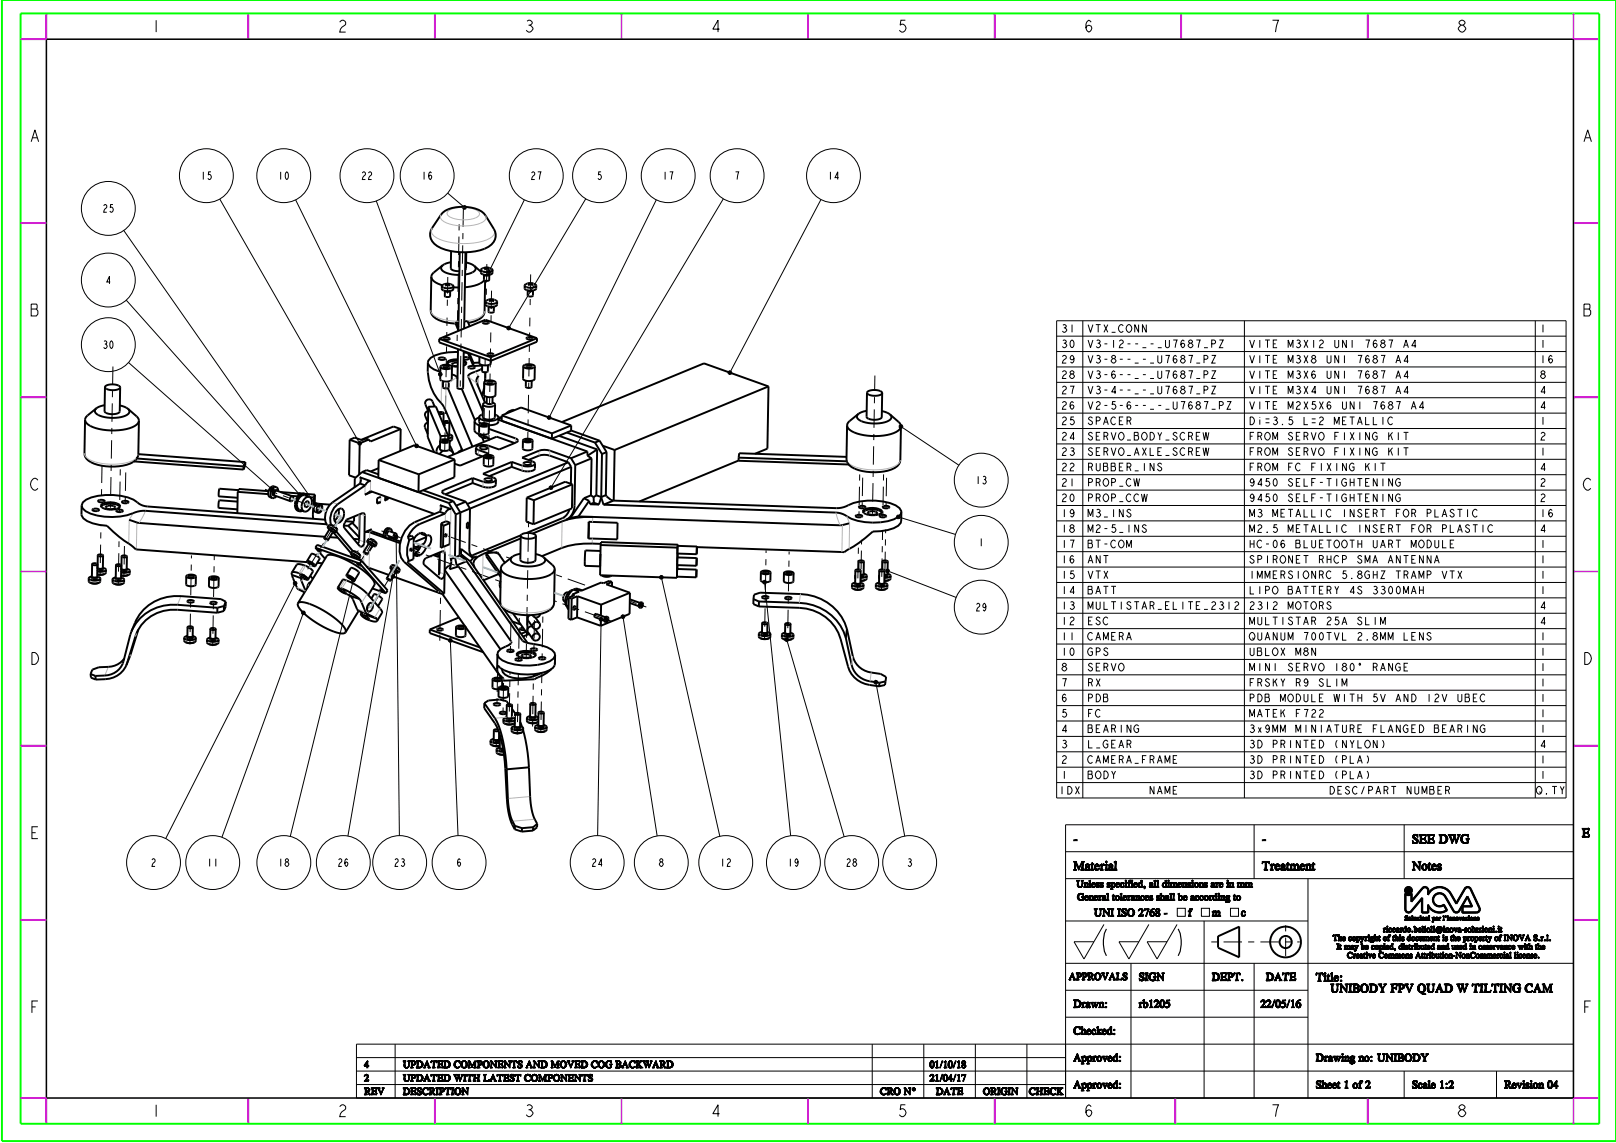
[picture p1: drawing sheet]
<svg xmlns="http://www.w3.org/2000/svg" width="420mm" height="297mm" viewBox="0 0 420 297" stroke-linecap="round" stroke-linejoin="round" font-family="sans-serif">
<defs><g id="words">
<g font-size="9.1">
<text x="285.2" y="248.4">(</text>
<text x="304.4" y="248.4">)</text>
</g>
<g font-size="4">
<text x="39" y="8.3">1</text>
<text x="87.5" y="8.3">2</text>
<text x="136" y="8.3">3</text>
<text x="184.5" y="8.3">4</text>
<text x="233" y="8.3">5</text>
<text x="281.5" y="8.3">6</text>
<text x="330" y="8.3">7</text>
<text x="378.4" y="8.3">8</text>
<text x="7.5" y="36.8">A</text>
<text x="411.1" y="36.8">A</text>
<text x="7.5" y="82.1">B</text>
<text x="411.1" y="82.1">B</text>
<text x="7.5" y="127.4">C</text>
<text x="411.1" y="127.4">C</text>
<text x="7.5" y="172.6">D</text>
<text x="411.1" y="172.6">D</text>
<text x="7.5" y="217.9">E</text>
<text x="7.5" y="263.2">F</text>
<text x="411.1" y="263.2">F</text>
<text x="39" y="290.2">1</text>
<text x="87.5" y="290.2">2</text>
<text x="136" y="290.2">3</text>
<text x="184.5" y="290.2">4</text>
<text x="233" y="290.2">5</text>
<text x="281.5" y="290.2">6</text>
<text x="330" y="290.2">7</text>
<text x="378.4" y="290.2">8</text>
</g>
<g font-size="3.3">
<text x="278.9" y="219.1">-</text>
<text x="327.9" y="219.1">-</text>
<text x="366.9" y="219.1">SEE DWG</text>
<text x="411.1" y="217.5">E</text>
<text x="278.9" y="226.1">Material</text>
<text x="327.9" y="226.1">Treatment</text>
<text x="366.9" y="226.1">Notes</text>
</g>
<g font-size="3.2">
<text x="341.9" y="255">Title:</text>
<text x="345.7" y="257.9">UNIBODY FPV QUAD W TILTING CAM</text>
</g>
<g font-size="2.9">
<text x="284.3" y="238.1">UNI ISO 2768 -</text>
<text x="295.9" y="254.8">SIGN</text>
<text x="314.9" y="254.8">DEPT.</text>
<text x="329" y="254.8">DATE</text>
<text x="278.9" y="261.8">Drawn:</text>
<text x="295.9" y="261.8">rb1205</text>
<text x="327.6" y="261.8">22/05/16</text>
<text x="278.9" y="268.8">Checked:</text>
<text x="278.9" y="275.8">Approved:</text>
<text x="341.9" y="275.8">Drawing no: UNIBODY</text>
<text x="278.9" y="282.8">Approved:</text>
<text x="341.9" y="282.8">Sheet 1 of 2</text>
<text x="366.9" y="282.8">Scale 1:2</text>
<text x="390.9" y="282.8">Revision 04</text>
</g>
<g font-size="2.6">
<text x="52" y="46.7">15</text>
<text x="72.1" y="46.7">10</text>
<text x="93.7" y="46.7">22</text>
<text x="109.4" y="46.7">16</text>
<text x="137.7" y="46.7">27</text>
<text x="155" y="46.7">5</text>
<text x="172" y="46.7">17</text>
<text x="190.7" y="46.7">7</text>
<text x="215" y="46.7">14</text>
<text x="26.5" y="55.2">25</text>
<text x="27.3" y="73.8">4</text>
<text x="275.6" y="86.3">31</text>
<text x="282.4" y="86.3">VTX_CONN</text>
<text x="400" y="86.3">1</text>
<text x="26.5" y="90.6">30</text>
<text x="275.6" y="94.3">29</text>
<text x="275.6" y="90.3">30</text>
<text x="282.4" y="94.3">V3-8--_-_U7687_PZ</text>
<text x="282.4" y="90.3">V3-12--_-_U7687_PZ</text>
<text x="324.4" y="94.3">VITE</text>
<text x="324.4" y="90.3">VITE</text>
<text x="334.2" y="94.3">M3X8</text>
<text x="334.2" y="90.3">M3X12</text>
<text x="343.9" y="94.3">UNI</text>
<text x="345.9" y="90.3">UNI</text>
<text x="351.7" y="94.3">7687</text>
<text x="353.7" y="90.3">7687</text>
<text x="361.5" y="94.3">A4</text>
<text x="363.4" y="90.3">A4</text>
<text x="400" y="94.3">16</text>
<text x="400" y="90.3">1</text>
<text x="275.6" y="98.3">28</text>
<text x="282.4" y="98.3">V3-6--_-_U7687_PZ</text>
<text x="324.4" y="98.3">VITE</text>
<text x="334.2" y="98.3">M3X6</text>
<text x="343.9" y="98.3">UNI</text>
<text x="351.7" y="98.3">7687</text>
<text x="361.5" y="98.3">A4</text>
<text x="400" y="98.3">8</text>
<text x="275.6" y="106.3">26</text>
<text x="275.6" y="102.3">27</text>
<text x="282.4" y="106.3">V2-5-6--_-_U7687_PZ</text>
<text x="282.4" y="102.3">V3-4--_-_U7687_PZ</text>
<text x="324.4" y="106.3">VITE</text>
<text x="324.4" y="102.3">VITE</text>
<text x="334.2" y="106.3">M2X5X6</text>
<text x="334.2" y="102.3">M3X4</text>
<text x="343.9" y="102.3">UNI</text>
<text x="347.8" y="106.3">UNI</text>
<text x="351.7" y="102.3">7687</text>
<text x="355.6" y="106.3">7687</text>
<text x="361.5" y="102.3">A4</text>
<text x="365.4" y="106.3">A4</text>
<text x="400" y="106.3">4</text>
<text x="400" y="102.3">4</text>
<text x="275.6" y="110.3">25</text>
<text x="282.4" y="110.3">SPACER</text>
<text x="324.4" y="110.3">Di=3.5</text>
<text x="338.1" y="110.3">L=2</text>
<text x="345.9" y="110.3">METALLIC</text>
<text x="400" y="110.3">1</text>
<text x="275.6" y="118.3">23</text>
<text x="275.6" y="114.3">24</text>
<text x="282.4" y="118.3">SERVO_AXLE_SCREW</text>
<text x="282.4" y="114.3">SERVO_BODY_SCREW</text>
<text x="324.4" y="118.3">FROM</text>
<text x="324.4" y="114.3">FROM</text>
<text x="334.2" y="118.3">SERVO</text>
<text x="334.2" y="114.3">SERVO</text>
<text x="345.9" y="118.3">FIXING</text>
<text x="345.9" y="114.3">FIXING</text>
<text x="359.5" y="118.3">KIT</text>
<text x="359.5" y="114.3">KIT</text>
<text x="400" y="118.3">1</text>
<text x="400" y="114.3">2</text>
<text x="253.4" y="125.8">13</text>
<text x="275.6" y="122.3">22</text>
<text x="282.4" y="122.3">RUBBER_INS</text>
<text x="324.4" y="122.3">FROM</text>
<text x="334.2" y="122.3">FC</text>
<text x="340" y="122.3">FIXING</text>
<text x="353.7" y="122.3">KIT</text>
<text x="400" y="122.3">4</text>
<text x="275.6" y="130.3">20</text>
<text x="275.6" y="126.3">21</text>
<text x="282.4" y="130.3">PROP_CCW</text>
<text x="282.4" y="126.3">PROP_CW</text>
<text x="324.4" y="130.3">9450</text>
<text x="324.4" y="126.3">9450</text>
<text x="334.2" y="130.3">SELF-TIGHTENING</text>
<text x="334.2" y="126.3">SELF-TIGHTENING</text>
<text x="400" y="130.3">2</text>
<text x="400" y="126.3">2</text>
<text x="275.6" y="134.3">19</text>
<text x="282.4" y="134.3">M3_INS</text>
<text x="324.4" y="134.3">M3</text>
<text x="330.3" y="134.3">METALLIC</text>
<text x="347.8" y="134.3">INSERT</text>
<text x="361.5" y="134.3">FOR</text>
<text x="369.3" y="134.3">PLASTIC</text>
<text x="400" y="134.3">16</text>
<text x="254.2" y="141.9">1</text>
<text x="275.6" y="142.3">17</text>
<text x="275.6" y="138.3">18</text>
<text x="282.4" y="142.3">BT-COM</text>
<text x="282.4" y="138.3">M2-5_INS</text>
<text x="324.4" y="142.3">HC-06</text>
<text x="324.4" y="138.3">M2.5</text>
<text x="334.2" y="138.3">METALLIC</text>
<text x="336.1" y="142.3">BLUETOOTH</text>
<text x="351.7" y="138.3">INSERT</text>
<text x="355.6" y="142.3">UART</text>
<text x="365.4" y="142.3">MODULE</text>
<text x="365.4" y="138.3">FOR</text>
<text x="373.2" y="138.3">PLASTIC</text>
<text x="400" y="142.3">1</text>
<text x="400" y="138.3">4</text>
<text x="275.6" y="146.3">16</text>
<text x="282.4" y="146.3">ANT</text>
<text x="324.4" y="146.3">SPIRONET</text>
<text x="342" y="146.3">RHCP</text>
<text x="351.7" y="146.3">SMA</text>
<text x="359.5" y="146.3">ANTENNA</text>
<text x="400" y="146.3">1</text>
<text x="275.6" y="154.3">14</text>
<text x="275.6" y="150.3">15</text>
<text x="282.4" y="154.3">BATT</text>
<text x="282.4" y="150.3">VTX</text>
<text x="324.4" y="154.3">LIPO</text>
<text x="324.4" y="150.3">IMMERSIONRC</text>
<text x="334.2" y="154.3">BATTERY</text>
<text x="347.8" y="150.3">5.8GHZ</text>
<text x="349.8" y="154.3">4S</text>
<text x="355.6" y="154.3">3300MAH</text>
<text x="361.5" y="150.3">TRAMP</text>
<text x="373.2" y="150.3">VTX</text>
<text x="400" y="154.3">1</text>
<text x="400" y="150.3">1</text>
<text x="253.4" y="158.8">29</text>
<text x="275.6" y="158.3">13</text>
<text x="282.4" y="158.3">MULTISTAR_ELITE_2312</text>
<text x="324.4" y="158.3">2312</text>
<text x="334.2" y="158.3">MOTORS</text>
<text x="400" y="158.3">4</text>
<text x="275.6" y="166.3">11</text>
<text x="275.6" y="162.3">12</text>
<text x="282.4" y="166.3">CAMERA</text>
<text x="282.4" y="162.3">ESC</text>
<text x="324.4" y="166.3">QUANUM</text>
<text x="324.4" y="162.3">MULTISTAR</text>
<text x="338.1" y="166.3">700TVL</text>
<text x="343.9" y="162.3">25A</text>
<text x="351.7" y="166.3">2.8MM</text>
<text x="351.7" y="162.3">SLIM</text>
<text x="363.4" y="166.3">LENS</text>
<text x="400" y="166.3">1</text>
<text x="400" y="162.3">4</text>
<text x="275.6" y="170.3">10</text>
<text x="282.4" y="170.3">GPS</text>
<text x="324.4" y="170.3">UBLOX</text>
<text x="336.1" y="170.3">M8N</text>
<text x="400" y="170.3">1</text>
<text x="275.6" y="178.3">7</text>
<text x="275.6" y="174.3">8</text>
<text x="282.4" y="178.3">RX</text>
<text x="282.4" y="174.3">SERVO</text>
<text x="324.4" y="178.3">FRSKY</text>
<text x="324.4" y="174.3">MINI</text>
<text x="334.2" y="174.3">SERVO</text>
<text x="336.1" y="178.3">R9</text>
<text x="342" y="178.3">SLIM</text>
<text x="345.9" y="174.3">180°</text>
<text x="355.6" y="174.3">RANGE</text>
<text x="400" y="178.3">1</text>
<text x="400" y="174.3">1</text>
<text x="275.6" y="182.3">6</text>
<text x="282.4" y="182.3">PDB</text>
<text x="324.4" y="182.3">PDB</text>
<text x="332.2" y="182.3">MODULE</text>
<text x="345.9" y="182.3">WITH</text>
<text x="355.6" y="182.3">5V</text>
<text x="361.5" y="182.3">AND</text>
<text x="369.3" y="182.3">12V</text>
<text x="377.1" y="182.3">UBEC</text>
<text x="400" y="182.3">1</text>
<text x="275.6" y="190.3">4</text>
<text x="275.6" y="186.3">5</text>
<text x="282.4" y="190.3">BEARING</text>
<text x="282.4" y="186.3">FC</text>
<text x="324.4" y="190.3">3x9MM</text>
<text x="324.4" y="186.3">MATEK</text>
<text x="336.1" y="190.3">MINIATURE</text>
<text x="336.1" y="186.3">F722</text>
<text x="355.6" y="190.3">FLANGED</text>
<text x="371.2" y="190.3">BEARING</text>
<text x="400" y="190.3">1</text>
<text x="400" y="186.3">1</text>
<text x="275.6" y="194.3">3</text>
<text x="282.4" y="194.3">L_GEAR</text>
<text x="324.4" y="194.3">3D</text>
<text x="330.3" y="194.3">PRINTED</text>
<text x="345.9" y="194.3">(NYLON)</text>
<text x="400" y="194.3">4</text>
<text x="275.6" y="202.3">1</text>
<text x="275.6" y="198.3">2</text>
<text x="282.4" y="202.3">BODY</text>
<text x="282.4" y="198.3">CAMERA_FRAME</text>
<text x="324.4" y="202.3">3D</text>
<text x="324.4" y="198.3">3D</text>
<text x="330.3" y="202.3">PRINTED</text>
<text x="330.3" y="198.3">PRINTED</text>
<text x="345.9" y="202.3">(PLA)</text>
<text x="345.9" y="198.3">(PLA)</text>
<text x="400" y="202.3">1</text>
<text x="400" y="198.3">1</text>
<text x="275.1" y="206.3">IDX</text>
<text x="298.5" y="206.3">NAME</text>
<text x="345.6" y="206.3">DESC/PART</text>
<text x="365.1" y="206.3">NUMBER</text>
<text x="399.1" y="206.3">Q.TY</text>
<text x="39.1" y="225.1">2</text>
<text x="53.6" y="225.1">11</text>
<text x="72.1" y="225.1">18</text>
<text x="87.6" y="225.1">26</text>
<text x="102.2" y="225.1">23</text>
<text x="118.5" y="225.1">6</text>
<text x="153.6" y="225.1">24</text>
<text x="171" y="225.1">8</text>
<text x="187" y="225.1">12</text>
<text x="204.6" y="225.1">19</text>
<text x="219.7" y="225.1">28</text>
<text x="235.6" y="225.1">3</text>
<text x="279.7" y="230.6">Unless specified, all dimensions are in mm</text>
<text x="279.9" y="233.9">General tolerances shall be according to</text>
<text x="277.8" y="254.6">APPROVALS</text>
<text x="94.6" y="277.5">4</text>
<text x="94.6" y="281">2</text>
<text x="104.7" y="277.5">UPDATED COMPONENTS AND MOVED COG BACKWARD</text>
<text x="104.7" y="281">UPDATED WITH LATEST COMPONENTS</text>
<text x="241.6" y="277.5">01/10/18</text>
<text x="241.6" y="281">21/04/17</text>
<text x="94.6" y="284.5">REV</text>
<text x="104.7" y="284.5">DESCRIPTION</text>
<text x="228.7" y="284.5">CRO N°</text>
<text x="243.2" y="284.5">DATE</text>
<text x="255.5" y="284.5">ORIGIN</text>
<text x="267.4" y="284.5">CHECK</text>
</g>
<g font-size="2.2">
<text x="346.4" y="244.4">The copyright of this document is the property of INOVA S.r.l.</text>
<text x="359.5" y="242.2">riccardo.belloli@inova-soluzioni.it</text>
<text x="347.4" y="246.7">It may be copied, distributed and used in osservance with the</text>
<text x="350.1" y="248.9">Creative Commons Attribution-NonCommercial license.</text>
</g>
<text font-size="1.7" x="365.1" y="239.2">Soluzioni per l'innovazione</text>
</g></defs>
<g fill="none" stroke="#000" stroke-width=".26">
<path d="M274.6 83.3h132.4v124h-132.4zM274.6 99.3h132.4M274.6 95.3h132.4M274.6 91.3h132.4M274.6 87.3h132.4M281.4 83.3v124M323.4 83.3v124M399 83.3v124M114.9 114.5a.96 .96 0 0 1 1.4 .2 .96 .96 0 0 1-1.4-.2zM125.1 110.3a.96 .96 0 0 1 1.4 .2 .96 .96 0 0 1-1.4-.2zM126.3 118.6a.96 .96 0 0 1 1.4 .2 .96 .96 0 0 1-1.4-.2zM136.5 114.4a.96 .96 0 0 1 1.4 .2 .96 .96 0 0 1-1.4-.2z"/>
<path d="M274.6 119.3h132.4M274.6 115.3h132.4M274.6 111.3h132.4M274.6 107.3h132.4M274.6 103.3h132.4M274.6 139.3h132.4M274.6 135.3h132.4M274.6 131.3h132.4M274.6 127.3h132.4M274.6 123.3h132.4M49 149.7a.95 .95 0 0 1 1.4 .2 .95 .95 0 0 1-1.4-.2zM54.9 150.1a.95 .95 0 0 1 1.4 .2 .95 .95 0 0 1-1.4-.2z"/>
<path d="M80.3 146.1l.7 .2 .4 .5-.7-.3zM90.6 149.8l.6 .2 .4 .4-.6-.2zM198.3 148.6a.95 .95 0 0 1 1.4 .2 .95 .95 0 0 1-1.4-.2zM204.3 148.8a.95 .95 0 0 1 1.4 .2 .95 .95 0 0 1-1.4-.2zM274.6 159.3h132.4M274.6 155.3h132.4M274.6 151.3h132.4M274.6 147.3h132.4M274.6 143.3h132.4M119.1 162.9a.95 .95 0 0 1 1.4 .2 .95 .95 0 0 1-1.4-.2zM128.6 176.4a.95 .95 0 0 1 1.4 .3 .95 .95 0 0 1-1.4-.3zM130.1 178.7a.95 .95 0 0 1 1.5 .2 .95 .95 0 0 1-1.5-.2z"/>
<path d="M274.6 179.3h132.4M274.6 175.3h132.4M274.6 171.3h132.4M274.6 167.3h132.4M274.6 163.3h132.4M274.6 199.3h132.4M274.6 195.3h132.4M274.6 191.3h132.4M274.6 187.3h132.4M274.6 183.3h132.4M274.6 203.3h132.4M325.9 214.3v14"/>
<path d="M364.9 214.3v14M276.9 221.3h132M276.9 228.3h132M276.9 239.3h63M306 236h2.1v2.1h-2.1zM308.8 236.9l.9-.1zM308.8 236.9l.5-.1zM308.8 236.8h.3zM308.9 238.1l.7-.1zM308.9 238.1l.6-.1zM308.9 238h.1M308.9 238h.5z"/>
<path d="M309 238h.3zM309 238h.4zM309 237.9l.3 .1zM309.1 237.8h.2zM309.1 237.8l.2 .1zM309.1 237.9h.2zM309.1 236.6l.2-.1-.2 .3zM309.1 236.9l.6-.1zM309.1 236.9h.2l-.2 .9zM309.1 236.5l.2-.1zM309.1 236.5h.2zM309.1 236.4l.2-.1z"/>
<path d="M309.1 236.4h.2zM309.2 236.3l.2-.1zM309.2 236.3l.1-.1zM309.2 236.3h.1zM309.3 236.2l.5-.1zM309.3 236.2h.2zM309.3 236.2h.1zM309.3 236.5v.3h-.2zM309.3 236.9l.4-.1zM309.3 236.9v.9h-.2zM309.3 236.1h.5zM309.3 236.1h.4z"/>
<path d="M309.3 236.1h.3zM309.4 236.2h.1M309.5 236.1h.1zM309.5 236.2h.3zM309.5 236.2h.4zM309.6 236.2h.3zM309.6 236.3h.3zM309.7 236.4l.2-.1zM309.7 236.4h.1zM309.8 236.4h.1M312.2 236h2.1v2.1h-2.1zM312.9 239.3v46"/>
<path d="M315 236.9l.5-.2zM315 238.1l.7-.1zM315 238.1l.6-.1zM315.1 238h.1M315.1 238h.5zM315.1 236.9l.4-.2v.2zM315.1 236.9h.4zM315.1 238h.4zM315.2 236.9h.4zM315.2 237l.4-.1zM315.2 238h.3zM315.2 237h.4z"/>
<path d="M315.2 237.9l.3 .1zM315.2 237h.3zM315.2 237.8h.3zM315.2 237.8l.3 .1zM315.2 237.9h.3zM315.2 237.1l.3-.1zM315.2 237.2l.3-.2-.3 .8zM315.5 236.9h.3zM315.5 236.9h.2zM315.5 237v.8h-.3zM315.6 236.9l.6-.1zM315.6 236.8h.5z"/>
<path d="M315.6 236.8h.6zM315.7 236.8h.4zM315.7 236.8h.3zM315.7 236.8l.3-.1zM315.8 236.9h.4zM315.8 236.7h.2zM315.8 238.1l.7-.1zM315.9 238h.1M315.9 238h.5zM315.9 236.9h.3zM315.9 238h.4zM316 237h.2z"/>
<path d="M316 238h.3zM316 237h.3zM316 237.9l.3 .1zM316 237.1l.3-.1zM316 237.1h.3zM316 237.8h.3zM316 237.8l.3 .1zM316 237.9h.3zM316 237.2l.3-.1-.3 .7zM316.2 237l.2-.1zM316.3 237.1v.7h-.3zM316.3 236.9h.3z"/>
<path d="M316.3 236.9h.2zM316.4 236.8h.5zM316.5 236.8h.3zM316.5 236.8l.3-.1zM316.5 236.8h.4zM316.6 236.9l.3-.1zM316.6 236.7h.2zM316.6 238.1l.6-.1zM316.6 238h.1M316.6 238h.5zM316.6 238h.6zM316.7 236.9h.3z"/>
<path d="M316.7 238h.4zM316.7 237h.3zM316.8 237h.2zM316.8 237.9l.3 .1zM316.8 237.1l.2-.1zM316.8 237.1h.2zM316.8 237.1l.2 .1zM316.8 237.8h.2zM316.8 237.8l.2 .1zM316.8 237.9h.2zM316.8 237.2h.2zM316.8 237.2h.2l-.2 .6z"/>
<path d="M317 237.2v.6h-.2zM319.8 236h2.1v2.1h-2.1zM322.6 237.3l.3-.1zM322.6 237.3h.3l-.3 .1zM322.6 237.4l.3-.1zM322.6 237.6l.3-.2zM322.6 237.4h.3l-.3 .2zM322.6 237.6l.3 .1zM322.7 237.2l.2-.1zM322.7 237.2h.2l-.3 .1zM322.7 237.7h.3zM322.7 237h.3z"/>
<path d="M322.7 237h.2zM322.7 237l.2 .1-.2 .1zM322.7 237.8h.3zM322.7 237.8l.4 .1zM322.8 237.9h.6zM322.8 237.9h.5zM322.8 237.9h.4zM322.8 237.9h.8zM322.8 236.9h.2zM322.8 236.9l.2 .1zM322.8 238l.8-.1zM322.8 236.9h.3z"/>
<path d="M322.8 238h.7zM322.9 236.8h.3zM322.9 236.8h.2zM322.9 238.1l.6-.1zM322.9 238.1h.5zM322.9 236.8h.6zM323 236.8h.4zM323 236.8h.5zM323 238.1h.4zM323 238.1h.3zM323 236.8l.3-.1zM323.1 236.7h.1"/>
<path d="M323.1 238.1h.2zM323.1 236.7h.2zM323.2 236.8h.3zM323.3 236.8h.2zM323.3 236.9h.3zM323.4 236.9h.2zM323.4 237.9h.2zM323.4 237h.3zM323.4 237.1l.3-.1zM323.4 237.1h.3zM323.5 237.1h.2zM323.5 237.1h.1z"/>
<path d="M323.5 237.2l.1-.1zM323.5 237.8h.2zM323.5 237.2h.1M323.6 237.8l.2-.1zM323.8 237.7h.1M339.9 228.3v57M365.2 232.1l.6 .4-.5-.1-.1 4zM365.3 236.3l.2 .6-.3-.4zM365.6 236.9l.2 .1zM365.6 232.5h.9zM365.7 237.1h.7zM366.2 232.5l.7-.4-.1 2.2v-1.9z"/>
<path d="M369.6 233.3v3.8l-.1 .1v-3.6l-2.8 3.3-.6 .2 .6-.3zM369.6 237.1l1.6 .1h-1.7zM369.7 230.8l.2-.1-3.1 3.6zM369.7 230.7l.4-.1zM369.8 230.6h.5zM369.9 230.6a.9 .9 0 0 1 1.3 .8l-.1 1.2-.1-1.7-.4-.3zM371.1 235.1a3.2 3.2 0 0 0 2.5 1.9 2.9 2.9 0 0 1-2.4-1.5v1.7zM371.2 231.4v.7l1.1-1.1 .7-.3 .7-.1a3.2 3.2 0 0 0-2.6 2zM372.5 233.1l.3-.2a1.83 1.83 0 0 0 .5 2.4 1.75 1.75 0 0 1-.8-2.2zM373 232.5l1-.3-.7 .2-.8 .7zM373 230.7a3.3 3.3 0 0 1 4 1.4l1.5 2.6 2.3-3.7-2.3 3.9-1.5-2.7a3.4 3.4 0 0 0-4-1.5zM373.3 235.2l.4 .2z"/>
<path d="M373.4 232.2a1.75 1.75 0 0 1 2.3 .7l2.2 4-2.3-3.9a1.83 1.83 0 0 0-2.2-.8zM373.5 235.4h1.1l.7-.4 .8 1.5a3.3 3.3 0 0 1-3 .5 3.8 3.8 0 0 0 2.9-.5l-.8-1.3-.7 .3zM373.5 235.4l.7 .1zM377.9 236.9l.2 .1zM378 237h.3zM378.1 237.1h.8zM380 235.5l2.6 .1h-2.5l-.1 1.6zM380 237.2l4.1-.1zM380.1 235.6v1.5h4l-4.1 .1zM380.7 230.8l.2-.1-2.4 4zM380.8 230.7l.4-.1zM380.9 230.7l.5-.1z"/>
<path d="M381 230.6l.7-.1 .5 .4 2.4 5.1-.2 .8h-.1l.2-.8-2.4-5.1-.4-.3zM381.4 232.9l1.2 2.7-1.2-2.5-2.2 3.7-.6 .3 .5-.4zM383.8 237.1l.6-.3zM276.9 250.3h132M276.9 257.3h63M279.1 244.7h5.2l-2.6 4.5zM293.9 250.3v35M298.1 244.7h5.2l-2.6 4.5zM298.6 240.2l-5.2 9-2.6-4.5h5.2M325.9 250.3v35M92.6 278.3h316.3M92.6 274.8h184.3"/>
<path d="M102.7 271.3v14M226.7 271.3v14M240.1 271.3v14M253.5 271.3v14M266.9 271.3v14M276.9 264.3h63M364.9 278.3v7M388.9 278.3v7M408.9 271.3h-316.3v14h316.3v-71h-132v71M92.6 281.8h184.3"/>
<circle cx="366.1" cy="231.4" r=".9"/>
</g>
<g fill="#000">
<path d="M308.9 238.1l.7-.1zM308.9 238h.5zM309 238h.3zM309 238h.4zM309 237.9l.3 .1zM309.1 237.8h.2zM309.1 237.9h.2zM309.1 236.6l.2-.1-.2 .3zM309.3 236.5v.3h-.2zM308.8 236.9l.5-.1zM308.8 236.8h.3zM308.8 236.9l.9-.1z"/>
<path d="M309.3 236.9v.9h-.2zM309.1 236.5l.2-.1zM309.1 236.4l.2-.1zM309.2 236.3l.1-.1zM309.1 236.4h.2zM309.1 236.5h.2zM309.1 236.9l.6-.1zM309.3 236.9l.4-.1zM309.1 236.9h.2l-.2 .9zM309.1 237.8l.2 .1zM309.2 236.3h.1zM309.3 236.1h.5z"/>
<path d="M309.2 236.3l.2-.1zM309.3 236.2h.2zM309.3 236.2h.1zM308.9 238.1l.6-.1zM309.5 236.1h.1zM309.5 236.2h.3zM309.5 236.2h.4zM309.6 236.2h.3zM309.6 236.3h.3zM309.3 236.1h.4zM309.3 236.1h.3zM309.7 236.4h.1z"/>
<path d="M309.3 236.2l.5-.1zM309.7 236.4l.2-.1zM315 236.9l.5-.2zM315 238.1l.7-.1zM315.1 238h.5zM315.1 236.9l.4-.2v.2zM315.1 238h.4zM315.2 236.9h.4zM315.2 238h.3zM315.2 237l.4-.1zM315.2 237.9l.3 .1zM315.2 237h.4z"/>
<path d="M315.2 237.8h.3zM315.2 237.9h.3zM315.2 237.1l.3-.1zM315.2 237.2l.3-.2-.3 .8zM315.5 237v.8h-.3zM315.5 236.9h.2zM315.1 236.9h.4zM315.2 237h.3zM315.2 237.8l.3 .1zM315 238.1l.6-.1zM315.6 236.8h.6zM315.7 236.8h.4z"/>
<path d="M315.6 236.9l.6-.1zM315.8 236.9h.4zM315.5 236.9h.3zM315.8 236.7h.2zM315.8 238.1l.7-.1zM315.9 238h.5zM315.9 236.9h.3zM316 237h.2zM316 238h.3zM315.7 236.8h.3zM315.7 236.8l.3-.1zM316 237.9l.3 .1z"/>
<path d="M316 237h.3zM316 237.1l.3-.1zM316 237.8h.3zM316 237.9h.3zM316 237.1h.3zM316 237.2l.3-.1-.3 .7zM316.3 237.1v.7h-.3zM315.6 236.8h.5zM316.2 237l.2-.1zM316 237.8l.3 .1zM316.3 236.9h.2zM315.9 238h.4z"/>
<path d="M316.4 236.8h.5zM316.5 236.8h.4zM316.3 236.9h.3zM316.6 236.7h.2zM316.6 238.1l.6-.1zM316.6 236.9l.3-.1zM316.6 238h.6zM316.7 236.9h.3zM316.7 238h.4zM316.7 237h.3zM316.5 236.8h.3zM316.5 236.8l.3-.1z"/>
<path d="M316.8 237.9l.3 .1zM316.8 237h.2zM316.8 237.1l.2-.1zM316.8 237.1l.2 .1zM316.8 237.8h.2zM316.8 237.9h.2zM316.8 237.2h.2zM317 237.2v.6h-.2zM316.8 237.1h.2zM316.8 237.2h.2l-.2 .6zM316.8 237.8l.2 .1zM316.6 238h.5z"/>
<path d="M322.6 237.3l.3-.1zM322.6 237.4l.3-.1zM322.6 237.6l.3 .1zM322.7 237.2l.2-.1zM322.7 237.7h.3zM322.7 237h.2zM322.7 237.8l.4 .1zM322.8 237.9h.8zM322.8 236.9h.2zM322.8 236.9h.3zM322.8 238l.8-.1zM322.9 236.8h.2z"/>
<path d="M322.7 237.2h.2l-.3 .1zM322.6 237.3h.3l-.3 .1zM322.6 237.6l.3-.2zM322.6 237.4h.3l-.3 .2zM322.7 237l.2 .1-.2 .1zM322.9 238.1l.6-.1zM323 236.8h.5zM322.7 237h.3zM322.8 236.9l.2 .1zM322.7 237.8h.3zM322.9 238.1h.5zM323 238.1h.4z"/>
<path d="M323 236.8h.4zM322.8 237.9h.4zM323 238.1h.3zM323.1 238.1h.2zM323.1 236.7h.2zM323 236.8l.3-.1zM322.8 237.9h.5zM322.9 236.8h.6zM322.9 236.8h.3zM322.8 237.9h.6zM323.2 236.8h.3zM323.3 236.8h.2z"/>
<path d="M323.3 236.9h.3zM323.4 236.9h.2zM323.4 237h.3zM323.4 237.1l.3-.1zM323.5 237.1h.2zM323.5 237.8h.2zM322.8 238h.7zM323.5 237.2l.1-.1zM323.6 237.8l.2-.1zM323.5 237.1h.1zM323.4 237.9h.2zM323.4 237.1h.3z"/>
<path d="M365.3 236.3l.2 .6-.3-.4zM365.2 232.1l.6 .4-.5-.1-.1 4zM365.6 236.9l.2 .1zM365.6 232.5h.9zM365.7 237.1h.7zM366.2 232.5l.7-.4-.1 2.2v-1.9zM369.6 233.3v3.8l-.1 .1v-3.6l-2.8 3.3-.6 .2 .6-.3zM369.7 230.8l.2-.1-3.1 3.6zM369.7 230.7l.4-.1zM369.9 230.6a.9 .9 0 0 1 1.3 .8l-.1 1.2-.1-1.7-.4-.3zM369.8 230.6h.5zM369.6 237.1l1.6 .1h-1.7z"/>
<path d="M371.1 235.1a3.2 3.2 0 0 0 2.5 1.9 2.9 2.9 0 0 1-2.4-1.5v1.7zM372.5 233.1l.3-.2a1.83 1.83 0 0 0 .5 2.4 1.75 1.75 0 0 1-.8-2.2zM371.2 231.4v.7l1.1-1.1 .7-.3 .7-.1a3.2 3.2 0 0 0-2.6 2zM373.3 235.2l.4 .2zM373 232.5l1-.3-.7 .2-.8 .7zM373.5 235.4l.7 .1zM373 230.7a3.3 3.3 0 0 1 4 1.4l1.5 2.6 2.3-3.7-2.3 3.9-1.5-2.7a3.4 3.4 0 0 0-4-1.5zM373.4 232.2a1.75 1.75 0 0 1 2.3 .7l2.2 4-2.3-3.9a1.83 1.83 0 0 0-2.2-.8zM373.5 235.4h1.1l.7-.4 .8 1.5a3.3 3.3 0 0 1-3 .5 3.8 3.8 0 0 0 2.9-.5l-.8-1.3-.7 .3zM377.9 236.9l.2 .1zM378 237h.3zM378.1 237.1h.8z"/>
<path d="M380 235.5l2.6 .1h-2.5l-.1 1.6zM380.7 230.8l.2-.1-2.4 4zM380.8 230.7l.4-.1zM380.9 230.7l.5-.1zM381.4 232.9l1.2 2.7-1.2-2.5-2.2 3.7-.6 .3 .5-.4zM381 230.6l.7-.1 .5 .4 2.4 5.1-.2 .8h-.1l.2-.8-2.4-5.1-.4-.3zM380.1 235.6v1.5h4l-4.1 .1zM380 237.2l4.1-.1zM383.8 237.1l.6-.3z"/>
<circle cx="366.1" cy="231.4" r=".9"/>
</g>
<path d="M314.8 244.8h23M334.1 240.4v9" fill="none" stroke="#000" stroke-width=".26" stroke-dasharray="1.6 1.6 4.8 1.6" stroke-linecap="butt"/>
<g fill="none" stroke="#000" stroke-width=".51">
<path d="M115 114.6a.93 .93 0 0 1 1.3 0M115 114.6h.1M115 114.6v.1M115 114.7h.1M115.1 114.7h.1M115.1 114.7v.1M115.1 114.8h.1M115.1 114.8h.2M115.3 114.8h.1M115.4 114.8h.1M115.5 114.8h.1M115.5 114.8h.2"/>
<path d="M115.7 114.8h.1M115.8 114.8h-.1M115.8 114.8h.1M115.9 114.8h-.1M115.9 114.8h.1M116 114.8h-.1M116 114.8h.1M116.1 114.8h-.1M116.1 114.8h.1M116.2 114.7l-.1 .1M116.2 114.7h.1M116.3 114.6l-.1 .1"/>
<path d="M116.3 114.6h.1M125.2 110.4a.77 .77 0 0 1 1.2 0M125.2 110.4h.1M125.2 110.4v.1M125.2 110.5h.1M125.3 110.5h.1M125.3 110.5l.2 .1M125.5 110.6h.1M125.6 110.6h.1M125.6 110.6l.2 .1M125.8 110.7h.1M125.9 110.6l-.1 .1"/>
<path d="M125.9 110.6h.1M126 110.6h-.1M126 110.6h.1M126.2 110.6h-.2M126.2 110.6h.1M126.3 110.6h-.1M126.3 110.6h.1M126.3 110.5v.1M126.3 110.5h.1M126.4 118.7a.93 .93 0 0 1 1.2 0M126.4 118.7h.1M126.4 110.5h-.1"/>
<path d="M126.4 110.5h.1M126.4 110.4v.1M126.4 110.4h.1M126.5 118.8h.1M126.5 118.8l.2 .1M126.7 118.9h.1M126.8 118.9h.1M126.8 118.9h.2M127 118.9h.1M127.1 118.9h-.1M127.1 118.9h.1M127.2 118.9h-.1"/>
<path d="M127.2 118.9h.1M127.4 118.9h-.2M127.4 118.9h.1M127.5 118.8l-.1 .1M127.5 118.8h.1M127.6 118.7l-.1 .1M127.6 118.7h.1M136.5 114.5a.93 .93 0 0 1 1.3 0M136.5 114.5h.1M136.6 114.5v.1M136.6 114.6h.1M136.7 114.6h.1"/>
<path d="M136.7 114.6l.1 .1M136.8 114.7h.1M136.9 114.7h.1M136.9 114.7h.4M137.3 114.7h.1M137.4 114.7h-.1M137.4 114.7h.1M137.6 114.7h-.2M137.6 114.7h.1M137.6 114.6v.1M137.6 114.6h.1M137.7 114.6h-.1"/>
<path d="M137.7 114.6h.1M137.8 114.5l-.1 .1M137.8 114.5h.1M80.4 146.2l.4 .4 .5 .1M80.4 146.2h.1M80.5 146.2h.1M80.6 146.2h.1M80.6 146.2l.3 .1M80.9 146.3h.1M81 146.3l.1 .2M81.1 146.5h.1M81.2 146.5h.1"/>
<path d="M81.2 146.5v.1M81.2 146.6h.1M81.3 146.6h.1M81.3 146.7h.1M90.7 149.8l.8 .6M90.7 149.8h.1M90.8 149.8h-.1M90.8 149.8h.1M90.9 149.8v.1M90.9 149.9h.1M90.9 149.9l.5 .2M91.4 150.1h.1"/>
<path d="M91.4 150.1v.1M91.4 150.2h.1M91.5 150.2h.1M91.5 150.2v.1M91.5 150.3h.1M365.2 232.1l.9 .4 .8-.4v2l2.8-3.3a.9 .9 0 0 1 1-.3 .9 .9 0 0 1 .5 .9v.7a3.3 3.3 0 0 1 5.8 0l1.5 2.6 2.2-3.8a.9 .9 0 0 1 1.6 .1l2.3 4.9-.1 .8-.8 .5h-3.7v-1.7h2.5l-1.1-2.4-2.1 3.6a.9 .9 0 0 1-1.6 0l-2.1-3.7a1.65 1.65 0 0 0-2.4-.6 1.65 1.65 0 0 0-.3 2.4 1.65 1.65 0 0 0 2.4 .2l.8 1.5a3.3 3.3 0 0 1-4.9-1v1.7h-1.7v-3.6l-2.7 3.2a.9 .9 0 0 1-1 .3 .9 .9 0 0 1-.6-.8zM365.3 232.4a1.25 1.25 0 0 0 1.5 0v1.9l2.9-3.5a.8 .8 0 0 1 .9-.2 .8 .8 0 0 1 .5 .8v1.2a3.2 3.2 0 0 1 2.8-2 3.2 3.2 0 0 1 3.1 1.6l1.5 2.7 2.3-3.9a.8 .8 0 0 1 1.4 0l2.3 4.9v.5l-.5 .6-3.9 .1v-1.5h2.5l-1.2-2.7-2.2 3.8-.7 .4-.7-.4-2.1-3.8a1.75 1.75 0 0 0-2.5-.6 1.75 1.75 0 0 0-.5 2.5 1.75 1.75 0 0 0 2.5 .4l.8 1.3a3.2 3.2 0 0 1-4.9-1.4v2h-1.5v-3.8l-2.9 3.5a.8 .8 0 0 1-.9 .2 .8 .8 0 0 1-.5-.7zM316.6 243.2v3M316.6 246.3l5.5 2.5M322.1 240.7v8M322.1 240.8l-5.5 2.5"/>
<circle cx="366.1" cy="231.4" r=".8"/>
<circle cx="366.1" cy="231.4" r=".9"/>
<circle cx="334.1" cy="244.8" r="4"/>
<circle cx="334.1" cy="244.8" r="1.58"/>
</g>
<path d="M.5 0h419.5v296.5h-419.5zM5.4 3.5h410.2v288.5h-410.2z" fill="none" stroke="#0f0" stroke-width=".51"/>
<g fill="none" stroke="#f0f" stroke-width=".51">
<path d="M12.1 3.5v6.7h-6.7M64.5 3.5v6.7M113 3.5v6.7M161.5 3.5v6.7M210 3.5v6.7M258.5 3.5v6.7M307 3.5v6.7M355.5 3.5v6.7M408.9 3.5v6.7h6.7M5.4 58h6.7M408.9 58h6.7M5.4 103.2h6.7"/>
<path d="M408.9 103.2h6.7M5.4 148.5h6.7M408.9 148.5h6.7M5.4 193.8h6.7M408.9 193.8h6.7M5.4 239h6.7M408.9 239h6.7M5.4 285.3h6.7v6.7M64.5 285.3v6.7M113 285.3v6.7M161.5 285.3v6.7M210 285.3v6.7"/>
<path d="M258.5 285.3v6.7M305.5 285.3v6.7M355.5 285.3v6.7M415.6 285.3h-6.7v6.7"/>
</g>
<path d="M12.1 10.2h396.8v275.1h-396.8z" fill="none" stroke="#000" stroke-width=".4"/>
<!-- layer: AXES -->
<g fill="none" stroke="#000" stroke-width=".51">
<path d="M114.6 55.8l-2.3 3.4M126.2 56l2.2 3.5M114.8 74.3a2.1 2.1 0 0 1 3 .1M114.8 74.3a2.25 2.25 0 0 0 3 .1M114.8 74.3v.8a2.25 2.25 0 0 0 3 0v-.7M115.6 75.6a1.22 1.22 0 0 0 1.5 0M115.6 75.6v1.3a1.03 1.03 0 0 0 1.4 0v-1.2M119.5 65.5l-.4 20.5M121 65.5l-.4 19.9M125 70.1a2.1 2.1 0 0 1 3 .1M125 70.1a2.25 2.25 0 0 0 3 .1M125 70.1v.8a2.25 2.25 0 0 0 3 0v-.7"/>
<path d="M125.7 71.4a1.22 1.22 0 0 0 1.5 0M125.8 71.4v1.3a1.03 1.03 0 0 0 1.3 0l.1-1.2M126.2 78.4a2.1 2.1 0 0 1 3 0M126.2 78.4a2.25 2.25 0 0 0 3 0M126.2 78.4v.7a2.25 2.25 0 0 0 3 .1v-.8M126.9 79.6a1.26 1.26 0 0 0 1.5 .1M127 79.7v1.3a1.03 1.03 0 0 0 1.3 0l.1-1.3M128.4 79.7h.1M136.4 74.2a2.1 2.1 0 0 1 3 0M136.4 74.2a2.25 2.25 0 0 0 3 0M136.4 74.2v.7a2.25 2.25 0 0 0 3 .1v-.8M137.1 75.4v.1"/>
<path d="M137.2 75.5l-.1 1.3a1.03 1.03 0 0 0 1.4 0v-1.3M138.6 75.5a1.26 1.26 0 0 1-1.5 0M111.2 94.2v2.3M114.2 88l13.4 4.8M114.5 95.3l-.1 3.3a2.24 2.24 0 0 0 3 0l.1-3.2M114.5 95.3a2.24 2.24 0 0 0 3 .1M114.5 95.3a2.24 2.24 0 0 1 3 .1M115.2 99.1l-.1 1.5a1.12 1.12 0 0 0 1.5 .1l.1-1.6M115.3 95.2a.96 .96 0 0 1 1.4 .3 .96 .96 0 0 1-1.4-.3zM115.4 87.9l.7-.2a.47 .47 0 0 1 .5 0 .47 .47 0 0 1 .2 .5l-.7 .1a.47 .47 0 0 1-.5 .1 .47 .47 0 0 1-.2-.5zM119 90.7l-.1 10.1a1.12 1.12 0 0 0 1.5 0l.1-9.6M124.6 92.7v1.7a2.24 2.24 0 0 0 3 0v-1.6"/>
<path d="M125.3 94.9v1.5a1.12 1.12 0 0 0 1.5 .1v-1.6M125.5 83.7l.7-.2a.47 .47 0 0 1 .6 0 .47 .47 0 0 1 .2 .5l-.7 .1a.47 .47 0 0 1-.5 .1 .47 .47 0 0 1-.3-.5zM125.8 99.4v3.2a2.24 2.24 0 0 0 3 .1v-3.3M125.8 99.4a2.24 2.24 0 0 1 3 0M125.8 99.4a2.24 2.24 0 0 0 3 0M126.2 96.7l-.1 1.7M126.6 99.3a.96 .96 0 0 1 1.4 .2 .96 .96 0 0 1-1.4-.2zM126.7 91.9l.7-.1a.47 .47 0 0 1 .6-.1 .47 .47 0 0 1 .2 .5l-.7 .2a.47 .47 0 0 1-.5 0 .47 .47 0 0 1-.3-.5zM136 95.2l-.1 3.2a2.24 2.24 0 0 0 3 .1l.1-3.3M136 95.2a2.24 2.24 0 0 1 3 0M136 95.2a2.24 2.24 0 0 0 3 0M136.7 98.9v1.6a1.12 1.12 0 0 0 1.5 0v-1.5"/>
<path d="M136.8 95.1a.96 .96 0 0 1 1.4 .2 .96 .96 0 0 1-1.4-.2zM136.9 87.7l.7-.1a.47 .47 0 0 1 .5-.1 .47 .47 0 0 1 .2 .5l-.6 .2a.47 .47 0 0 1-.6 0 .47 .47 0 0 1-.2-.5zM139.6 87.9l-13.4-4.8-12 4.9M139.6 87.9v.9l-12 5-13.5-4.8 .1-1M139.6 87.9l-12 4.9M113 105.6l-.6-1.3a1 1 0 0 0-1.3-.5 1 1 0 0 0-.5 1.3l.7 1.7a.98 .98 0 0 0-.8 1.3l.7 1.7a.98 .98 0 0 0-.8 1.3l.8 1.7M113.3 105.6l-2 .1-.1 7.9M114 107.2a1.1 1.1 0 0 1 1.3 .1M114.4 115.7a1.86 1.86 0 0 0-.9 2M114.4 114.6l-.1 2.1a1.87 1.87 0 0 0 2.5 0l.1-2.1M114.4 114.6a1.87 1.87 0 0 0 2.5 0M114.4 114.6a1.87 1.87 0 0 1 2.5 0"/>
<path d="M114.5 113.3v1.1M115.1 114.5l.2-.1a.56 .56 0 0 1 .9 .3l-.3 .1a.56 .56 0 0 1-.8-.3zM115.2 117.1l-.9 .9M115.3 107.3l-.4 .3-.8-.1M115.3 107.3l-.1 3M115.4 110.6h.1M115.4 109.6v1.1M115.4 109.6a1.03 1.03 0 0 1 1.4 .1M115.4 109.6a1.03 1.03 0 0 0 1.4 .1M116.5 113.2v1.1M116.7 116.9l.8 .4 .4 .6M116.7 112.8l.1 .1"/>
<path d="M116.8 112.9l.8 .5M116.8 109.7l-.1 3.2-.3 .2 .4-.2M116.8 112.9h.1M116.8 112.9v.5l-.3 .2M116.9 115.8l1 2.1M117.2 114.5l-.3 .1M117.6 113.4l-.4 .3-.7 .2M117.6 113.4l-.1 .8-.3 .3M117.9 117.9v.2M119.9 117.1v.2M119.9 117.1v.1M119.9 117.1h.1"/>
<path d="M119.9 117.1l-.8 .5M119.9 117v.1M119.9 116.5l.1 .7M123.3 109.5v2.3M124.5 112.8a1.39 1.39 0 0 0 1.6 1l.9 .1M124.5 108.4l.1 1.3 .4 .3M124.5 108.4a2.52 2.52 0 0 0 2.8 1 2.17 2.17 0 0 0 2.2-.9M124.5 110.4v2.1a1.87 1.87 0 0 0 2.5 0v-2.1M124.5 110.4a1.87 1.87 0 0 0 2.5 0M124.5 110.4a1.87 1.87 0 0 1 2.5 0M124.8 116.2l1.2-.2 .7 .4a1.5 1.5 0 0 1-2-.1zM125.2 110.3l.3-.1a.56 .56 0 0 1 .9 .3l-.3 .1a.56 .56 0 0 1-.9-.3z"/>
<path d="M125.5 107.7l-.7 .3-.3 .4M125.5 105.1v3.3a2.36 2.36 0 0 0 3.1 .1l.1-3.4M125.5 105.1a2.36 2.36 0 0 0 3.2 0M125.7 118.6v2.1a1.87 1.87 0 0 0 2.5 .1v-2.1M125.7 118.6a1.87 1.87 0 0 0 2.5 .1M125.7 118.6a1.87 1.87 0 0 1 2.5 .1M126.4 118.6l.3-.1a.56 .56 0 0 1 .9 .3l-.3 .1a.56 .56 0 0 1-.9-.3zM126.5 104.5l-.7 .3-.3 .3M126.5 103.1v1.6a1.12 1.12 0 0 0 1.5 0v-1.6M128 104.6l.7 .5M128.6 107.7l.7 .3 .2 .5M129.5 108.5v1.1a2.28 2.28 0 0 1-2.5 .9"/>
<path d="M135.9 114.4v2.1a1.87 1.87 0 0 0 2.5 .1v-2.1M135.9 114.4a1.87 1.87 0 0 0 2.5 .1M135.9 114.4a1.87 1.87 0 0 1 2.5 .1M136.6 114.4l.2-.1a.56 .56 0 0 1 .9 .3l-.2 .1a.56 .56 0 0 1-.9-.3zM21.2 131.3v2.4M36.1 135.9l48.4 3.6M61.7 130.3l-4.7-.3-.2 1.3 .1 .7 4.8 .3M62 127.4l-4.9-.4-.2 .8v1.2l4.9 .3M62.1 127.1l-.3 .7-.1 5.5M71.4 128.8h.2M71.8 126.6l.4 .3 .1 .7M71.8 126.6a1.68 1.68 0 0 0-1 2.8"/>
<path d="M71.8 126.6l-.6-.2a1.68 1.68 0 0 0-1 2.8l.6 .2M71.8 128.9l-.5 .5h-.5M71.9 127.4l-.3-.1a.84 .84 0 0 0-.6 1.4l.4 .1M71.9 127.4l.2 .1M71.9 127.4a.84 .84 0 0 0-.5 1.4M76 129a.77 .77 0 0 1-.5 1.2M76 129a.77 .77 0 0 0-.5 1.2M76 129l-4.1-1.5a.77 .77 0 0 0-.5 1.3l4.1 1.4M78.6 132.7l-.9 .1M79.3 128.4a2.22 2.22 0 0 0-2.6 2.3l.1 1.4 .4 .5 .5 .2M79.3 128.4a2.64 2.64 0 0 0-2.3 3.1l.2 .9 .5 .4M79.3 128.4l.6 .6"/>
<path d="M79.5 130.5a.5 .5 0 0 1 .7-.1 .5 .5 0 0 1 0 .8 .55 .55 0 0 1-.7 .6 .55 .55 0 0 1-.2-.9zM80.4 129.1l-1.2-.4a2.33 2.33 0 0 0-1.9 3.2l.4 .5 1.4 .5M80.4 129.1a2.33 2.33 0 0 0-1.9 3.2l.6 .6M80.4 129.1a2.33 2.33 0 0 1-.6 3.7l-.7 .1M81.5 131.6l-.2 2 .1 1.2M81.5 129.3v2.3M81.8 130.8l-.3 .8M81.8 130.8l.5 .1M81.9 128.5l-.1 2.3M82.8 130.9l2.9 .2-.1 .2M82.8 131.5a.54 .54 0 0 1 .8 .1 .54 .54 0 0 1-.1 .7 .57 .57 0 0 1-.3 .7 .57 .57 0 0 1-.7-.3v-.7zM82.9 131.5l-.1 .6-.3 .5"/>
<path d="M83.4 131.1l-.7-.2a1.26 1.26 0 0 0-.8 2.1l.7 .3M83.4 131.1a1.26 1.26 0 0 1-.8 2.2M83.4 131.1a1.26 1.26 0 0 0-.8 2.2M84.3 139.8l.3 .4 .6 .2M84.3 139.8l.5 .2 .4 .4M84.3 139.8l1.2-2.1 .6 .2 .4 .4-1.3 2.1M85.2 137l.4 .5M85.2 137a2.61 2.61 0 0 1 2.1 1.3M85.5 137.7v.1M85.5 137.7l.6 .2 .4 .4M85.5 137.7l.3-.4 .6 .2 .4 .4-.3 .4M85.6 136.4l.8 .1"/>
<path d="M85.6 136.4l1.2 .4 .8 .8M85.6 136.4l-.4 .6M85.7 139.6l2.1 .1M86.4 130.6a4.7 4.7 0 0 0-1.4 5.8l.3 .4M86.5 138.3l-.1 .1M86.6 138.3l4.6 5.5M86.6 138.2l.7 .1M86.6 136.6l.5 .3M87.2 137l.4 .6M87.6 137.6l-.3 .7M87.7 131a4.8 4.8 0 0 0-1.6 5.4M87.9 132.4l.9-.2a2.24 2.24 0 0 1-1 3.7h-.3a2.25 2.25 0 0 1 .4-3.5z"/>
<path d="M88 132.3a2.73 2.73 0 0 1-1.1 2.9M90 135l4.2-1.7 .4 .1 .2 .6-.1 6.8a.9 .9 0 0 1-1.2 1.1l-4-4.7a2.12 2.12 0 0 1 .5-2.2zM93.5 133.6l-.1 6.8-.4 .9M96.6 137.5l-1.9 .8h1.4M101.4 137.4a1.46 1.46 0 0 0-.8 2.4M101.4 137.4l-.4-.2a1.46 1.46 0 0 0-.9 2.5l.5 .1M101.4 137.4l.4 .3 .1 .6M101.5 139.4l-.5 .4h-.4M101.9 138.3h.1M102.9 138.6l-1.7-.6a.7 .7 0 0 0-.4 1.2l1.7 .6M102.9 138.6a.7 .7 0 0 0-.4 1.2M102.9 138.6a.7 .7 0 0 1-.4 1.2"/>
<path d="M107.8 135.7a8 8 0 0 0-3.6 9.2l.8 1.1M126 124.4l1.2-.1 .7 .4a1.5 1.5 0 0 1-2-.1zM136.2 120.2l1.1-.1 .8 .4a1.5 1.5 0 0 1-2.1-.1zM153 135.6l7.5 .2-.1 4.4-7.5-.2M153 135.6l-.1 4.4M234.3 133.1l-.1 2.3M23.1 150.3v.8l.3 .3M23.1 150.3a2.24 2.24 0 0 0 3 0M23.4 151.4l1.2 .2 1.1-.2M23.4 151.4l1.1 .3 1.2-.3M23.8 149.8v.5a1.12 1.12 0 0 0 1.5 0v-.4M23.8 149.8l.3 .2"/>
<path d="M23.8 149.8h.1M23.8 149.8l-.7 .5M23.9 149.7l-.1 .1M23.9 146.6v3.2l.2 .2M23.9 146.6a1.03 1.03 0 0 1 1.4 0M23.9 146.6a1.03 1.03 0 0 0 1.4 0M25.3 149.7v.1M25.3 149.3h1l.9-.2-.9 .3zM25.3 149.8l.8 .5M25.3 146.6v3.3l-.5 .2-.7-.1M25.3 149.8v.1M25.3 149.9l-.4 .2-.8-.1"/>
<path d="M25.4 147.4l-.1 .1M25.4 144.3v3.2a1.03 1.03 0 0 0 1.3 .1l.1-3.3M25.4 144.3a1.03 1.03 0 0 1 1.4 0M25.4 144.3a1.03 1.03 0 0 0 1.4 0M26.1 150.3l-.1 .8-.3 .3M26.7 147.5h.1M26.8 147.5l.7 .5M26.8 147.5v.1M26.8 147.6a1.15 1.15 0 0 1-1.5 0M26.8 147.6v.4a1.15 1.15 0 0 1-1.5 0M27.5 148l-.7 .5h-1.5M27.5 148v.8l-.3 .3"/>
<path d="M29.3 150.5v.8l.3 .3M29.3 150.5a2.24 2.24 0 0 0 3 .1M29.6 151.6l1.2 .3 1.1-.2M29.6 151.6l1.1 .3 1.2-.2M30 150.1v.4a1.12 1.12 0 0 0 1.5 .1v-.5M30 150.1a1.12 1.12 0 0 0 1.5 0M30 150.1h.1M30 150l-.7 .5M30.1 150l-.1 .1M30.1 146.9v3.2a1.03 1.03 0 0 0 1.4 0v-3.2M30.1 146.9a1.03 1.03 0 0 1 1.4 0M30.1 146.9a1.03 1.03 0 0 0 1.4 0"/>
<path d="M31.5 150v.1M31.5 149.5l1 .1 .9-.2-.9 .2zM31.5 147.8l.2 .2M31.5 150.1l.8 .5M31.5 150.1h.1M31.6 147.7l-.1 .1M31.6 144.6v3.2l.2 .2M31.6 144.6a1.03 1.03 0 0 1 1.4 0M31.6 144.6a1.03 1.03 0 0 0 1.4 0M32.3 150.6l-.1 .8-.3 .3M32.9 147.7l.1 .1M33 147.8l.7 .5"/>
<path d="M33 144.6l-.1 3.2-.4 .3-.7-.1M33 147.8h.1M33 147.8l-.5 .3-.8-.1M33 147.8v.5a1.15 1.15 0 0 1-1.5 0M33.7 148.3l-.7 .5h-1.5M33.7 148.3v.8l-.3 .3M48.4 149.8v2a1.87 1.87 0 0 0 2.5 .1v-2.1M48.4 149.8a1.87 1.87 0 0 0 2.5 0M48.4 149.8a1.87 1.87 0 0 1 2.5 0M48.7 156.2h.1M48.7 156.1l.5-.2a.95 .95 0 0 1 1.2 .4l-.5 .3a.75 .75 0 0 1-1.2-.5zM49.1 149.7l.2-.1a.56 .56 0 0 1 .9 .3l-.2 .1a.56 .56 0 0 1-.9-.3z"/>
<path d="M54.3 150.2v2.1a1.87 1.87 0 0 0 2.5 0v-2.1M54.3 150.2a1.87 1.87 0 0 0 2.5 0M54.3 150.2a1.87 1.87 0 0 1 2.5 0M54.7 156.5l.5-.1a.75 .75 0 0 1 1.1 .4l-.5 .2a.95 .95 0 0 1-1.2-.4zM55 150.1l.3-.1a.56 .56 0 0 1 .9 .3l-.3 .1a.56 .56 0 0 1-.9-.3zM56.4 156.7l-.1 .1M77.4 156.7a3.1 3.1 0 0 0 1.7 2.7 21.5 21.5 0 0 0 9.7 5.2l1-.3M77.4 156.7a2.96 2.96 0 0 1 3.1 .2 21.8 21.8 0 0 1 9.1 6.3l.3 .8-.1 .3M78 149.3l.9 .3 .7 .7a1.8 1.8 0 0 1-1.6-1zM79.8 145.8a2.6 2.6 0 0 0 2.1 1.3M79.8 145.8a2.61 2.61 0 0 1 2.1 1.3M79.8 145.8l1.1-1.9a2.61 2.61 0 0 1 2.2 1.3l-1.2 1.9"/>
<path d="M80.4 146.2h.3a.38 .38 0 0 1 .4 .1 .38 .38 0 0 1 .1 .4zM81.3 148.5l-1.2 2.1M82.5 142.7l.5 .1 .5 .5-.5-.2zM88.2 153l.9 .2 .8 .7a1.8 1.8 0 0 1-1.7-.9zM89 150.7l-1.2 2M90 149.4a2.6 2.6 0 0 0 2.2 1.4M90 149.4a2.61 2.61 0 0 1 2.2 1.4M90 149.4l1.2-1.8a2.61 2.61 0 0 1 2.1 1.3l-1.1 1.9M90.7 149.8l.3 .1a.38 .38 0 0 1 .4 .1 .38 .38 0 0 1 .1 .4zM91.2 143.8l.4 .6M91.2 143.8a2.61 2.61 0 0 1 2.1 1.3M91.5 144.5v.1"/>
<path d="M91.5 144.5l.3-.4 1 .7-.3 .4-.8-.6M91.5 144.5l.2 .1M91.6 143.2l.8 .1M91.6 143.2l1.2 .5 .8 .7M91.6 143.2l-.4 .6M91.8 144.6l.7 .6M91.8 144.6l-.4 .2M91.9 140l1.5 .1M92.5 145.2h.1M92.6 145l.7 .1M92.7 143.4l.4 .3M92.8 146.3l.5 .2 .4 .4-.5-.1z"/>
<path d="M93.2 143.8l.4 .6M93.2 158.7l-3.4 5.6M93.6 144.4l-.3 .7M94.1 159.1l-.3 .5M94.2 159.8l.9 .3 .8 .7a1.8 1.8 0 0 1-1.7-1zM94.5 143.5l.4 .4 .6 .1M94.5 143.5l.6 .1 .4 .4M95.4 140.6l.4 .6M95.4 140.6a2.61 2.61 0 0 1 2.2 1.3M95.7 141.4v.1M95.7 141.4l.3-.5 .6 .3 .4 .4-.2 .4M95.7 141.4h.3"/>
<path d="M95.7 154.6l1.6-2.6a2.58 2.58 0 0 0-1.3-2.4 22.2 22.2 0 0 0-10-5.4h-.8l-.3 .3-7.5 12.2M95.9 140l.8 .1M95.9 140l1.2 .5 .8 .7M95.9 140l-.5 .6M96 141.4l.8 .6M96 141.4l.7 .6-1.2 2M96 141.4h-.2l-1.3 2.1M96.5 155.5l.7-1.1a2.61 2.61 0 0 1 2.1 1.3l-1.1 1.8M96.8 142h-.1M96.9 141.8l.7 .1M96.9 140.2l.5 .4M97.4 140.6l.5 .6"/>
<path d="M97.9 141.2l-.3 .7M98.8 153.2l.5 .1 .4 .5-.5-.2zM100.5 150.3l.4 .4 .6 .2M100.5 150.3l.6 .2 .4 .4M101.4 147.5l.4 .5M101.4 147.5a2.61 2.61 0 0 1 2.2 1.3M101.7 148.2v.1M101.7 148.2l.7 .2 .4 .5M101.7 148.2l.3-.4 .6 .2 .4 .4-.2 .5M101.8 148.2l.6 .2 .3 .4-1.2 2.1M101.8 148.2l-1.3 2.1M101.9 146.9l.8 .1"/>
<path d="M101.9 146.9l1.2 .4 .8 .8M101.9 146.9l-.5 .6M102.8 148.9h-.1M102.9 148.7l.7 .1M102.9 147.1l.5 .3M103.4 147.5l.5 .6M103.9 148.1l-.3 .7M106.4 146.5l9.1 7.7-.5 .2M130.1 151l-.2 .9 .2 .8M137.1 159.8l-.1 4.9 .5-.1M137.7 159.8a.98 .98 0 0 0-.4 1.4l1.3 1.9M138.4 159.8l.2 .3"/>
<path d="M138.5 159.8l.1 .3M140.4 159.5a1.02 1.02 0 0 1-.7 .9 1.02 1.02 0 0 1-1.1-.3M147.7 154a1.32 1.32 0 0 0-1.2 .9 1.32 1.32 0 0 0 .4 1.4M147.8 155.3l-.1 5.5 .8 .2M147.8 155.3l.8 .2M148.6 155.5l-.1 5.5M148.8 154.5l.5 .2-1.5 .6M149.1 157.6a.32 .32 0 0 1 .5 0 .32 .32 0 0 1 0 .5 .34 .34 0 0 1-.5 .3 .34 .34 0 0 1-.1-.6zM150.1 154.9l6.1 2.2M150.1 154.9l-.1 5.5M150.1 154.9l-1.5 .6M156.1 143.2l-3.9-.2-.2 4 4 .2 .1-3.3"/>
<path d="M156.1 141.6l-.1 7.9M156.5 149.5a2.2 2.2 0 0 0 2.4 .1M159.1 151.2l-.8-.3-1.5 .7-.5-.2M159.1 151.2l-1.5 .6 6.1 2.2M159.1 151.2v1.2M163.7 156.7l2.3 .8M163.7 155.9l.2-.1 2.4 .9M166 157.5l.4 .4M166.9 156.6a.78 .78 0 0 1 .2 .8 .78 .78 0 0 1-.7 .5M166.9 156.6a.79 .79 0 0 0-.5 1.3M166.9 156.6h-.6l-.3 .9M176 149.8l5 .2"/>
<path d="M176.1 146.8v1M176.1 144.8l-.1 2 5 .2M176.1 144.8l5 .2M176.1 141.9v1.9l5 .2M176.1 143.8v1M181 148l-5-.2v2M181 148v2M181.1 145l-.1 2M181.1 142v2M181.1 142l-5-.2 .1-.3-.3 8.6 .1-.3M197.8 148.7a1.87 1.87 0 0 1 2.5 .1M197.8 148.7l-.1 2.1a1.87 1.87 0 0 0 2.5 0l.1-2"/>
<path d="M197.8 148.7a1.87 1.87 0 0 0 2.5 .1M198 155.2a1.33 1.33 0 0 0 1.8 0M198 155.2a1.33 1.33 0 0 1 1.8 0M198 155.2h.1M198.4 148.6l.3-.1a.56 .56 0 0 1 .9 .3l-.3 .1a.56 .56 0 0 1-.9-.3zM199.8 155.2h.1M203.7 148.9v2.1a1.87 1.87 0 0 0 2.5 0v-2M203.7 148.9a1.87 1.87 0 0 1 2.5 .1M203.7 148.9a1.87 1.87 0 0 0 2.5 .1M204 155.4a1.33 1.33 0 0 0 1.8 0M204 155.4a1.33 1.33 0 0 1 1.8 0M204 155.4h.1"/>
<path d="M204.4 148.8l.3-.1a.56 .56 0 0 1 .9 .3l-.3 .1a.56 .56 0 0 1-.9-.3zM205.8 155.4h.1M221.4 151.9v.8l.3 .3M221.4 151.9a2.24 2.24 0 0 0 3 0M221.7 153l1.3 .2 1.1-.2M221.7 153l1.1 .3 1.3-.3M222.2 151.4v.5a1.12 1.12 0 0 0 1.5 0v-.4M222.2 151.4a1.12 1.12 0 0 0 1.5 .1M222.2 151.4h.1M222.2 151.4l-.8 .5M222.3 150.3v.1M222.3 151.3l-.1 .1"/>
<path d="M222.3 149.5v.1M222.3 148.2v3.2a1.03 1.03 0 0 0 1.3 .1l.1-3.3M222.3 148.2a1.03 1.03 0 0 0 1.4 0M222.3 148.2a1.03 1.03 0 0 1 1.4 0M223.1 145.9v2.1M223.1 145.9a1.03 1.03 0 0 0 1.4 0M223.1 145.9a1.03 1.03 0 0 1 1.4 0M223.6 151.4h.1M223.7 149.4l.8-.3zM223.7 151.4l.7 .5M223.7 151.4v.1M224.4 151.9v.8l-.3 .3"/>
<path d="M224.5 149v.1M224.5 149.1l.8 .5M224.5 145.9v3.7l-.8 .3M224.9 150.7l-1.3 .2M225.3 149.6l-.6 .4-1 .1M225.3 149.6l-.1 .8-.3 .3M227.6 151.9v.8l.3 .3M227.6 151.9a2.24 2.24 0 0 0 3 .1M227.9 153l1.3 .2 1.1-.2M227.9 153l1.1 .3 1.3-.3M228.4 151.4v.5a1.12 1.12 0 0 0 1.5 0v-.4M228.4 151.4a1.12 1.12 0 0 0 1.5 .1"/>
<path d="M228.4 151.4h.1M228.4 151.4l-.8 .5M228.5 151.3l-.1 .1M228.5 149.6v.8M228.5 149.6h.1M228.5 149.5v.1M228.5 148.2v3.3a1.03 1.03 0 0 0 1.3 0l.1-3.3M228.5 148.2a1.03 1.03 0 0 0 1.4 0M228.5 148.2a1.03 1.03 0 0 1 1.4 0M229.3 145.9v2.1M229.3 145.9a1.03 1.03 0 0 0 1.4 0M229.3 145.9a1.03 1.03 0 0 1 1.4 0"/>
<path d="M229.8 151.4h.1M229.9 151.4l.7 .6M229.9 151.4v.1M230.6 152v.7l-.3 .3M230.7 149v.1M230.7 149.1l.8 .5M230.7 145.9v3.3l-.8 .2 .8-.3M230.7 149.1h.1M230.7 149.1l-.1 .6-.7 .2M231.1 150.7l-1.3 .2M231.5 149.6l-.6 .4-1 .2M231.5 149.6l-.1 .8-.3 .3"/>
<path d="M47.9 165.7v.8l.3 .3M47.9 165.7a2.25 2.25 0 0 0 3 .1M48.2 166.8l1.2 .3 1.2-.2M48.6 165.3v.5a1.12 1.12 0 0 0 1.5 0v-.5M48.6 165.3a1.12 1.12 0 0 0 1.5 0M48.6 165.3h.1M48.6 165.3l-.7 .4M48.7 165.2l-.1 .1M48.7 163v2.3a1.03 1.03 0 0 0 1.4 0v-2.3M48.7 163a1.02 1.02 0 0 1 1.4 0M48.7 163a1.03 1.03 0 0 0 1.4 0M50.1 165.2v.1"/>
<path d="M50.1 165.3l.8 .5M50.9 165.8v.8l-.3 .3M53.8 166.2v.8l.3 .3M53.8 166.2a2.25 2.25 0 0 0 3 0M54.1 167.3l1.2 .2 1.2-.2M54.1 167.3l1.2 .3 1.2-.3M54.6 165.7v.5a1.12 1.12 0 0 0 1.5 0v-.4M54.6 165.7l.2 .3M54.6 165.7h.1M54.6 165.7l-.8 .5M54.6 165.6v.1M54.7 163.4l-.1 2.3 .3 .2"/>
<path d="M54.7 163.4a1.03 1.03 0 0 0 1.3 0M54.7 163.4a1.02 1.02 0 0 1 1.3 0M56 165.6l.1 .2M56 163.4v2.4l-.5 .2-.6-.1M56.1 165.7l.7 .5M56.1 165.8l-.4 .2h-.9M56.8 166.2v.8l-.3 .3M111.7 163.6v.9l13.9 5M111.7 163.6l13 4.6M113.7 163.4l.4-.1a.56 .56 0 0 1 .6-.1 .56 .56 0 0 1 .4 .5l-.5 .2a.56 .56 0 0 1-.6 0 .56 .56 0 0 1-.3-.5zM118.5 163v2.1a1.87 1.87 0 0 0 2.5 0v-2.1M118.5 163a1.87 1.87 0 0 0 2.5 0"/>
<path d="M118.5 163a1.87 1.87 0 0 1 2.5 0M119.2 162.9l.3-.1a.56 .56 0 0 1 .8 .3l-.2 .1a.56 .56 0 0 1-.9-.3zM119.3 160.5l-7.6 3.1M128 176.5v2.2l.5 .3 1.1 .1M128 176.5a1.87 1.87 0 0 0 2.5 .1M128 176.5a1.87 1.87 0 0 1 2.5 .1M128.7 176.4l.3-.1a.56 .56 0 0 1 .8 .4l-.2 .1a.56 .56 0 0 1-.9-.4zM129.3 169.9l-.1 4M129.6 178.8v2a1.87 1.87 0 0 0 2.5 .1v-2.1M129.6 178.8a1.87 1.87 0 0 0 2.5 0M129.6 178.8a1.87 1.87 0 0 1 2.5 0M130.3 178.7l.2-.1a.56 .56 0 0 1 .9 .3l-.2 .1a.56 .56 0 0 1-.9-.3z"/>
<path d="M130.4 173.8a2.29 2.29 0 0 0 1.8 2 11.1 11.1 0 0 0 8.5-.9M130.5 176.6v1.7M133.2 161.5l2.2 .8M136 163.1l-.9 .3a.95 .95 0 0 0 1.2 .3M136.7 164.2l-1.3 .5M137.5 164.7l-1.6 .7M138.3 162.8a1.02 1.02 0 0 0-1 .3 1.02 1.02 0 0 0-.1 1.1l1.3 1.9M139.1 163.4l1 1.6M139.1 160.4l1.1 1.6M140.1 165a1.01 1.01 0 0 1-.3 1.3 1.01 1.01 0 0 1-1.3-.2M140.1 165a1.01 1.01 0 0 0-1.3-.2 1.01 1.01 0 0 0-.3 1.3M140.2 162a1.01 1.01 0 0 1-.3 1.3 1.01 1.01 0 0 1-1.3-.2"/>
<path d="M140.2 162a1.01 1.01 0 0 0-1.3-.2 1.01 1.01 0 0 0-.3 1.3M144.3 170.2l-.1 2.3M150 160.4l6.1 2.2M150 160.4l-1.5 .6M157 161.2l.4 .4M157.3 160.4l-2.4-.9a.51 .51 0 0 0-.3 .9l2.4 .8M157.9 160.3a.78 .78 0 0 1 .2 .8 .78 .78 0 0 1-.7 .5M157.9 160.3a.79 .79 0 0 0-.5 1.3M157.9 160.3l-.6 .1-.3 .8M197.2 164.7a2.25 2.25 0 0 0 3 0M197.2 164.7v.8l.3 .3M197.5 165.8l1.2 .2 1.2-.2"/>
<path d="M197.5 165.8l1.2 .3 1.2-.3M198 164.2v.5a1.12 1.12 0 0 0 1.5 0v-.4M198 164.2a1.12 1.12 0 0 0 1.5 .1M198 164.2h.1M198 164.2l-.8 .5M198 164.1v.1M198.1 161.9l-.1 2.3a1.03 1.03 0 0 0 1.4 .1l.1-2.3M198.1 161.9a1.03 1.03 0 0 0 1.4 .1M198.1 161.9a1.02 1.02 0 0 1 1.4 .1M199.4 164.2l.1 .1M199.5 164.2l.7 .5M200.2 164.7v.8l-.3 .3"/>
<path d="M203.2 164.9v.8l.3 .3M203.2 164.9a2.25 2.25 0 0 0 3 .1M203.5 166l1.2 .2 1.2-.2M203.5 166l1.2 .3 1.2-.3M204 164.4v.5a1.12 1.12 0 0 0 1.5 0v-.4M204 164.4a1.12 1.12 0 0 0 1.5 .1M204 164.4h.1M204 164.4l-.8 .5M204 164.3v.1M204.1 162.1l-.1 2.3a1.03 1.03 0 0 0 1.4 .1l.1-2.3M204.1 162.1a1.03 1.03 0 0 0 1.4 .1M204.1 162.1a1.02 1.02 0 0 1 1.4 .1"/>
<path d="M205.4 164.4l.1 .1M205.5 164.4l.7 .6M206.2 165v.7l-.3 .3M127.5 192.5v.8l.3 .3M127.5 192.5a2.24 2.24 0 0 0 2.4 .5M127.8 193.6l1 .2 1.1-.1-1.1 .2zM128.3 192.1l-.1 .4a1.12 1.12 0 0 0 1.5 0l.1-.4M128.3 192.1l.2 .2M128.3 192.1h.1M128.3 192l-.8 .5M128.3 182.9l.4-.2a1 1 0 0 1 1.3 .4l-.4 .2a1 1 0 0 1-1.3-.4zM128.3 191.9v.2"/>
<path d="M128.4 189.8l.4 .2 .8-.1M128.4 189.8l-.1 2.3 .2 .2M129.1 194.7v.8l.3 .3M129.1 194.7l.5 .5 1.3 .1M129.4 195.8l1.6 .3h-.8zM129.4 189.6l-.7-.1-.3 .3M129.7 192l.1 .1M129.7 190.4v1.7l-.5 .2h-.7M129.7 192.1h.2M129.8 192.1l-.4 .2h-.9M129.8 194.3l.1 .6 .9 .1M129.8 194.3h.1"/>
<path d="M129.8 194.3l-.7 .4M129.9 185.2l.4-.2a1 1 0 0 1 1.3 .4l-.4 .1a1 1 0 0 1-1.3-.3zM129.9 194.2l-.1 .1M129.9 192v2.3l.8 .3-.6-.1-.3-.2M129.9 192l.4 .2M130.1 191.8l-.2 .2M130.8 186.9v.8l.3 .3M130.8 186.9a2.33 2.33 0 0 0 3 .1M131.1 188l1.3 .2 1.1-.2M131.1 188l1.1 .3 1.3-.3M131.6 186.5v.4a1.12 1.12 0 0 0 1.5 0v-.4M131.6 186.5a1.12 1.12 0 0 0 1.5 0"/>
<path d="M131.6 186.4v.1M131.6 186.4l-.8 .5M131.7 186.3l-.1 .1M131.7 183.2v3.3a1.03 1.03 0 0 0 1.3 0l.1-3.3M131.7 183.2a1.03 1.03 0 0 0 1.4 0M131.7 183.2a1.03 1.03 0 0 1 1.4 0M133 189.2v.7l.3 .4M133 189.2a2.24 2.24 0 0 0 3 0M133 186.4l.1 .1M133.1 186.4l.7 .5M133.1 186.5h.1M133.3 190.3l1.2 .2 1.1-.2"/>
<path d="M133.3 190.3l1.1 .3 1.2-.3M133.7 188.7v.5a1.12 1.12 0 0 0 1.5 0v-.5M133.7 188.7a1.12 1.12 0 0 0 1.5 0M133.7 188.7h.1M133.7 188.7l-.7 .5M133.8 188.6l-.1 .1M133.8 187.8l-.3 .2M133.8 185.5v3.2a1.03 1.03 0 0 0 1.4 0v-3.2M133.8 185.5a1.03 1.03 0 0 0 1.4 0M133.8 185.5a1.03 1.03 0 0 1 1.4 0M135.2 188.6v.1M135.2 188.7l.8 .5"/>
<path d="M135.2 188.7h.1M136 189.2v.8l-.4 .3M136.9 186.6v.7l.3 .4M136.9 186.6a2.33 2.33 0 0 0 3 .1M137.2 187.7l1.3 .2 1.1-.2M137.2 187.7l1.1 .3 1.3-.3M137.7 186.1v.5a1.12 1.12 0 0 0 1.5 0v-.4M137.7 186.1a1.12 1.12 0 0 0 1.5 .1M137.7 186.1l-.8 .5M137.8 186l-.1 .1M137.8 182.9v3.2a1.03 1.03 0 0 0 1.3 0l.1-3.2M137.8 182.9a1.03 1.03 0 0 0 1.4 0"/>
<path d="M137.8 182.9a1.03 1.03 0 0 1 1.4 0M139.1 188.8v.8l.3 .3M139.1 188.8a2.24 2.24 0 0 0 3 .1M139.1 186l.1 .1M139.2 186.1l.7 .5M139.2 186.1v.1M139.4 189.9l1.3 .3 1.1-.2M139.4 189.9l1.1 .3 1.3-.2M139.8 188.4v.4a1.12 1.12 0 0 0 1.5 .1v-.5M139.8 188.4a1.12 1.12 0 0 0 1.5 0M139.8 188.4h.1M139.8 188.4l-.7 .4"/>
<path d="M139.9 188.3l-.1 .1M139.9 187.4l-.3 .3M140 185.2l-.1 3.2a1.03 1.03 0 0 0 1.4 0v-3.2M140 185.2a1.03 1.03 0 0 0 1.3 0M140 185.2a1.03 1.03 0 0 1 1.3 0M141.3 188.3v.1M141.3 188.4l.8 .5M141.3 188.4h.1M142.1 188.9v.8l-.3 .3"/>
</g>
<g fill="none" stroke="#000" stroke-width=".26" stroke-dasharray="1.6 1.6 4.8 1.6" stroke-linecap="butt">
<path d="M116.2 79.5l.2-7.5M126.4 76.6l.2-9.5M137.8 79.3l.1-8.1M116.1 90l-.5 28.6M116.1 87.9l.1-5.4M118.8 88.6l.6-31.3M126.1 93.3l-.4 20.9M127.4 93.9l-.5 28.3M127.5 92.1l.1-5.7M127.6 83.5l.2-8.1M137.6 89.8l-.4 24.6M137.6 88l.1-5.5"/>
<path d="M119.6 100.4l.8-46.7M26.4 128.7l.1-7.7M28.7 131.9l.7-37.2M31.1 133.1l.2-11.4M32.5 130.7l.2-9M84.1 132.6l-15.2-5.5M99.1 138l5 1.7M137.4 135.4l-.6 35.7M223.2 134.4l.3-12M224.1 132.1l.1-9.6M226.8 133.5l.6-35.9M229.4 134.4l.3-12.1"/>
<path d="M230.3 132.1l.1-9.8M26 149.5l.2-13.1M30.7 151.7l.2-11M32.2 149.9l.2-8.3M78.3 150.6l9-14.7M92.8 143.6l.3-.6M93.7 145.9l3.5-5.7M130.2 151.2l-23.5-8.4M133.1 145.3l-17.4-6.3M144.5 149.4l9.1 3.2M147.7 157.4l-3.6-1.3M149 157.9l10 3.5"/>
<path d="M163.9 156.3l4.1 1.4M222.9 153.5l.2-12.2M223.7 151l.2-10.7M229.1 153.1l.3-15.2M229.9 151.3l.3-13.7M49.4 167.4l.4-23.1M55.3 167.9l.4-23.5M94.9 160.5l8.4-13.6M114.3 166.5l.2-12.3M132.6 169.4l.2-9.7M134.8 171.7l.2-12M138.8 169.1l.1-9.5"/>
<path d="M140.9 171.4l.2-12M198.7 166l.4-23M204.7 166.4l.4-23.1M129 194.2v-2.9M129.2 183l.1-8.5M130.7 185.4l.2-8.4M132.3 188.1l.3-13.2M134.4 190.8l.3-15.7M138.4 188.8l.3-13.7M140.6 190.3l.2-15.5"/>
</g>
<path d="M124.5 112.6v.3M85 136.4l.5 .2M86.4 130.6l1.3 .4M93.6 133.6l1.2 .4M107.8 135.7l1.3 .5M153.9 139.9v1.3M154 134.3v1.3M93.4 140.4l1.3 .4M94.6 143.6l-.1 2.7M94.6 141.2v2.1M105 146l1.4 .5" fill="none" stroke="#b5b5b5" stroke-width=".26"/>
<!-- layer: COSMETIC -->
<g fill="none" stroke="#59b8ff" stroke-width=".51">
<path d="M116.1 73.9l-.5 .1M116.3 73.7v.1M116.4 74v.3M116.6 73.9l.5 .1M126.2 69.7l-.5 .1M126.5 69.5v.1M126.5 69.8l.1 .3M126.8 69.7l.5 .1M127.4 78l-.5 .1M127.7 77.8v.1M127.7 78.1l.1 .3M128 78l.5 .1"/>
<path d="M137.6 73.8l-.5 .1M137.8 73.6l.1 .1M137.9 73.9v.3M138.1 73.8l.5 .1M86.9 136.7h.1M92.9 143.5h.1M92.9 143.5v.1M97.1 140.4h.1M103.1 147.2h.1"/>
</g>
<!-- layer: DETAILS -->
<g fill="none" stroke="#000" stroke-width=".26">
<path d="M32.2 59.9l49.5 70.8M57.1 51.7l36.1 63.1M76.8 51.9l31.2 63.5M97.8 52.2l16.5 44.6M116.4 50.2l3.9 3.4M120.3 53.7l.3-.3 .4 .1 .2 .4-.2 .4-.4 .1-.3-.3zM136.3 51.9l-9 18.3M152.2 51.7l-19.7 33.1M170.6 51.9l-27.7 56.1M188 51.7l-44.5 74.6M213.4 51.8l-23.5 44.6M32.8 78l44.7 50.1"/>
<path d="M126.6 70.5l.3-.3 .4 .1 .2 .4-.2 .4-.4 .1-.3-.3zM33.4 94.2l36.9 32.6M114 97l.3-.2 .4 .1 .2 .4-.2 .3-.4 .1-.3-.2zM131.7 85l.4-.2 .4 .1 .2 .3-.2 .4-.4 .1-.4-.2zM189.2 96.6l.4-.3 .4 .1 .2 .4-.2 .4-.4 .1-.4-.3zM366 97.8h-1.1l.9-1.5v2M366 93.8h-1.1l.9-1.5v2M368 89.8h-1.1l.9-1.5v2M93 115l.4-.3 .4 .1 .2 .4-.2 .4-.4 .1-.4-.3zM107.8 115.6l.4-.2 .4 .1 .2 .4-.2 .4h-.4l-.4-.2zM142.3 108.3l.3-.3 .4 .1 .2 .4-.2 .4-.4 .1-.3-.3zM233.7 110.6l.3-.3 .5 .1 .2 .4-.2 .4-.5 .1-.3-.3z"/>
<path d="M234.6 111.1l14.6 9.8M366 101.8h-1.1l.9-1.5v2M370 105.8h-1.1l.9-1.5v2M70.3 126.9l.3-.2 .4 .1 .2 .4-.2 .4-.4 .1-.3-.3zM77.4 128.3l.4-.3 .4 .1 .2 .4-.2 .4-.4 .1-.4-.3zM81.5 130.9l.4-.3 .4 .1 .2 .4-.2 .4-.4 .1-.4-.3zM102.5 139.3l.4-.3 .4 .1 .2 .4-.2 .4-.4 .1-.4-.3zM142.8 126.5l.3-.3 .4 .1 .2 .4-.2 .4-.4 .1-.3-.3zM233 134.1l.4-.3 .4 .1 .2 .4-.2 .4-.4 .1-.4-.3zM234 134.5l14.3 4.4M383.9 132.7l-.4-.4a1.01 1.01 0 0 0-.8 1 1.01 1.01 0 0 0 .8 1l.4-.3M387.9 136.7l-.4-.4a1.01 1.01 0 0 0-.8 1 1.01 1.01 0 0 0 .8 1l.4-.3"/>
<path d="M76.3 151.4l.3-.3 .4 .1 .2 .4-.2 .4-.4 .1-.3-.3zM76.5 152l-33.4 65.9M78.4 159l.3-.2 .5 .1 .2 .3-.2 .4-.5 .1-.3-.2zM78.7 159.7l-21 57.9M91.4 150.6l.3-.3 .4 .1 .2 .4-.2 .4-.4 .1-.3-.3zM91.7 151.3l-16.3 66M101.7 149.6l.3-.3 .4 .1 .2 .4-.2 .4-.4 .1-.3-.3zM102 150.3l-11.6 66.9M103 140l.8 77.1M171.4 149.8l.4-.3 .4 .1 .2 .4-.2 .4-.4 .1-.4-.3zM172 150.5l15.1 66.8M198.3 151.1l.3-.3 .4 .1 .2 .4-.2 .4-.4 .1-.3-.3z"/>
<path d="M198.8 151.8l6.7 65.4M230.2 148.1l.4-.2 .4 .1 .2 .3-.2 .4-.4 .1-.4-.2zM231.1 148.5l17.4 6.7M377.9 140.3h-1v2h1M378.9 148.3l1 2M379.9 148.3l-1 2M116.6 166.2l.3-.3 .5 .1 .1 .4-.1 .4-.5 .1-.3-.3zM117.1 166.9l1.9 50.2M155.8 160.7l.3-.2 .4 .1 .2 .3-.2 .4-.4 .1-.3-.2zM156.2 161.4l-.9 55.7M161.5 160l.3-.3 .4 .1 .2 .4-.2 .4-.4 .1-.3-.3zM162 160.7l8.8 56.5"/>
<path d="M204 166l.4-.3 .4 .1 .2 .4-.2 .4-.4 .1-.4-.3zM204.6 166.7l14.8 50.7M227.2 177l.3-.2 .4 .1 .2 .4-.2 .4-.4 .1-.3-.3zM227.7 177.8l7.4 39.5M371.9 164.7l-.4-.4-.5 .2-.1 .3 .4 .4a.6 .6 0 0 1 .6 .5 .6 .6 0 0 1-.4 .6l-.5-.1-.2-.4M355.3 196.3a1.49 1.49 0 0 1 0 2M359.3 192.3a1.49 1.49 0 0 1 0 2M368.9 188.3a1.01 1.01 0 0 1 1.1 1 1.01 1.01 0 0 1-1.1 1zM374.8 180.3l.6 2 .6-2M385.9 188.7l-.4-.4a1.01 1.01 0 0 0-.8 1 1.01 1.01 0 0 0 .8 1l.4-.3v-.7h-.5M385.9 180.7l-.4-.4a1.01 1.01 0 0 0-.8 1 1.01 1.01 0 0 0 .8 1l.4-.3M355.3 200.3a1.49 1.49 0 0 1 0 2"/>
<circle cx="28.2" cy="54.2" r="7"/>
<circle cx="53.6" cy="45.7" r="7"/>
<circle cx="73.7" cy="45.7" r="7"/>
<circle cx="95.4" cy="45.7" r="7"/>
<circle cx="111" cy="45.7" r="7"/>
<circle cx="139.4" cy="45.7" r="7"/>
<circle cx="155.8" cy="45.7" r="7"/>
<circle cx="173.7" cy="45.7" r="7"/>
<circle cx="191.6" cy="45.7" r="7"/>
<circle cx="216.6" cy="45.7" r="7"/>
<circle cx="28.2" cy="72.8" r="7"/>
<circle cx="28.2" cy="89.6" r="7"/>
<circle cx="255" cy="124.8" r="7"/>
<circle cx="255" cy="140.9" r="7"/>
<circle cx="255" cy="157.8" r="7"/>
<circle cx="39.9" cy="224.1" r="7"/>
<circle cx="55.3" cy="224.1" r="7"/>
<circle cx="73.8" cy="224.1" r="7"/>
<circle cx="89.2" cy="224.1" r="7"/>
<circle cx="103.9" cy="224.1" r="7"/>
<circle cx="119.3" cy="224.1" r="7"/>
<circle cx="155.2" cy="224.1" r="7"/>
<circle cx="171.9" cy="224.1" r="7"/>
<circle cx="188.6" cy="224.1" r="7"/>
<circle cx="206.2" cy="224.1" r="7"/>
<circle cx="221.4" cy="224.1" r="7"/>
<circle cx="236.4" cy="224.1" r="7"/>
</g>
<g fill="#000">
<path d="M120.3 53.7l.3-.3 .4 .1 .2 .4-.2 .4-.4 .1-.3-.3zM126.6 70.5l.3-.3 .4 .1 .2 .4-.2 .4-.4 .1-.3-.3zM114 97l.3-.2 .4 .1 .2 .4-.2 .3-.4 .1-.3-.2zM131.7 85l.4-.2 .4 .1 .2 .3-.2 .4-.4 .1-.4-.2zM189.2 96.6l.4-.3 .4 .1 .2 .4-.2 .4-.4 .1-.4-.3zM93 115l.4-.3 .4 .1 .2 .4-.2 .4-.4 .1-.4-.3zM107.8 115.6l.4-.2 .4 .1 .2 .4-.2 .4h-.4l-.4-.2zM142.3 108.3l.3-.3 .4 .1 .2 .4-.2 .4-.4 .1-.3-.3zM233.7 110.6l.3-.3 .5 .1 .2 .4-.2 .4-.5 .1-.3-.3zM70.3 126.9l.3-.2 .4 .1 .2 .4-.2 .4-.4 .1-.3-.3zM77.4 128.3l.4-.3 .4 .1 .2 .4-.2 .4-.4 .1-.4-.3zM81.5 130.9l.4-.3 .4 .1 .2 .4-.2 .4-.4 .1-.4-.3z"/>
<path d="M102.5 139.3l.4-.3 .4 .1 .2 .4-.2 .4-.4 .1-.4-.3zM142.8 126.5l.3-.3 .4 .1 .2 .4-.2 .4-.4 .1-.3-.3zM233 134.1l.4-.3 .4 .1 .2 .4-.2 .4-.4 .1-.4-.3zM76.3 151.4l.3-.3 .4 .1 .2 .4-.2 .4-.4 .1-.3-.3zM78.4 159l.3-.2 .5 .1 .2 .3-.2 .4-.5 .1-.3-.2zM91.4 150.6l.3-.3 .4 .1 .2 .4-.2 .4-.4 .1-.3-.3zM101.7 149.6l.3-.3 .4 .1 .2 .4-.2 .4-.4 .1-.3-.3zM171.4 149.8l.4-.3 .4 .1 .2 .4-.2 .4-.4 .1-.4-.3zM198.3 151.1l.3-.3 .4 .1 .2 .4-.2 .4-.4 .1-.3-.3zM230.2 148.1l.4-.2 .4 .1 .2 .3-.2 .4-.4 .1-.4-.2zM116.6 166.2l.3-.3 .5 .1 .1 .4-.1 .4-.5 .1-.3-.3zM155.8 160.7l.3-.2 .4 .1 .2 .3-.2 .4-.4 .1-.3-.2z"/>
<path d="M161.5 160l.3-.3 .4 .1 .2 .4-.2 .4-.4 .1-.3-.3zM204 166l.4-.3 .4 .1 .2 .4-.2 .4-.4 .1-.4-.3zM227.2 177l.3-.2 .4 .1 .2 .4-.2 .4-.4 .1-.3-.3z"/>
</g>
<!-- layer: GEOM -->
<g fill="none" stroke="#000" stroke-width=".51">
<path d="M112.3 59.2a3.2 3.2 0 0 0 1.3 4.7 15.4 15.4 0 0 0 13.4 .2 3.3 3.3 0 0 0 1.4-4.6M114.6 55.8a7.7 7.7 0 0 1 6.9-2 6 6 0 0 1 4.7 2.2M112.1 71.9l-.2 8.8a3.4 3.4 0 0 0 3.1 2.8l3.4 .6 .1-.5M112.1 71.9a2.93 2.93 0 0 0 2.5 2.1l.3 .1M115.1 68.9l-2.6 2.2-.4 .8M115.1 68.9a.89 .89 0 0 0-.5 .9 .89 .89 0 0 0 .7 .7l1.5 .7 2.6 .2M115.9 73.8l-.2 .1h.4M115.9 73.8h.4M115.9 73.8l.1 .1M116.1 73.9l-.4 .3h.4M116.1 73.9v.3M116.3 73.8v.2"/>
<path d="M116.6 73.9l.4 .2-.9 .1M116.6 73.9v.2M116.7 73.8h-.4M116.7 73.8l.2 .1h-.3M116.7 73.8l-.1 .1M117.2 68.1l-1.2 .3-.9 .5M117.2 65.2v4.5a2 2 0 0 0 2.2 .8M117.8 74.6l1.5 .1M121.1 68.2l1.5 .5 .6 .4M121.2 65.5l-.1 4.3-.2 .3M123.2 69.1l1.8 1.5M123.2 69.1l.1 .1a.95 .95 0 0 1 .3 .9 .95 .95 0 0 1-.8 .7l-1.9 .5"/>
<path d="M125.8 72.8a7.1 7.1 0 0 1-5 1.8M126.1 72.9l-.2 8a3 3 0 0 1-2.5 2.6l-1.7 .4M126.1 69.6l-.2 .1h.3M126.1 69.6h.4M126.1 69.6v.1M126.2 69.7l-.3 .3h.4M126.2 69.7l.1 .3M126.5 69.6v.2M126.5 69.8l-.2 .2M126.8 69.7l.3 .2-.2 .1-.4-.2M126.8 69.7l-.1 .2M126.8 69.6h-.3"/>
<path d="M126.8 69.6l.3 .1h-.3M126.8 69.6v.1M127.3 77.8l-.2 .1 .3 .1M127.3 77.8l.4 .1M127.3 77.8v.2M127.4 78l-.3 .2h.4M127.4 78l.1 .2M127.7 77.9v.2M128 78l.3 .2h-.8M128 78l-.1 .2M128 77.8l-.3 .1M128 77.8l.3 .1-.3 .1"/>
<path d="M128 77.8v.2M137.5 73.6l-.3 .1 .4 .1M137.5 73.6l.4 .1M137.5 73.6v.2M137.6 73.8l-.3 .2h.4M137.6 73.8l.1 .2M137.9 73.7v.2M137.9 73.9l-.2 .1M138.1 73.8l.4 .2-.2 .1-.4-.2M138.1 73.8v.2M138.2 73.6l-.3 .1M138.2 73.6l.3 .1-.4 .1"/>
<path d="M138.2 73.6v.2M111.2 96.5a12.8 12.8 0 0 0 3.9 8.7l5.1 11.9M114 93.1a1.21 1.21 0 0 1 1.7 .2 1.21 1.21 0 0 1-1.7-.2zM117.3 95.1l1.7 .2M117.4 97.3h.2a1.49 1.49 0 0 1 1.3 1.1M118.4 84.1l.7 1.7M118.5 83.6l.6 1.4M118.5 83.6h.7M119 94.2a1.48 1.48 0 0 0-1.6 .5 1.39 1.39 0 0 0 1.6 .5M119 93.8a3.4 3.4 0 0 0-2.7 .7M119 93.4h-.2a2.64 2.64 0 0 0-2.6 .9l.5 .6M119 91.5a13.2 13.2 0 0 0-7.1 1.5l-.6 .7-.1 .8a4.7 4.7 0 0 0 3.2 2.1"/>
<path d="M120.5 94.1l.6 .5M120.5 93.7l.4 .2 .3 .5-.7 .6M120.5 92.9a1 1 0 0 1 1.4 .3l-.7 .3-.7-.1M120.5 91.6l1.1 .2M120.7 83.5l.8-.1 .6 1.4M121.6 91.6l1.4 3.5M121.7 95.4a1.21 1.21 0 0 1 1.7 .1 1.21 1.21 0 0 1-1.7-.1zM122 91.8l1 2.5M123 94.3v.8M124.4 97.6a1.71 1.71 0 0 0-.5 2l2.1 5M124.6 94.2l-1.6 .1M125.3 95.7l-2.5 1.1a1.16 1.16 0 0 0-1.1 1l3.8 9.1"/>
<path d="M125.3 95l-2.3 .1M126.1 98.4v.7M22.1 109.1l-.1 8.7a3.1 3.1 0 0 0 2.5 2.7 13.8 13.8 0 0 0 10.1-.4l.7-.5 .2-.5M22.1 109.1v.1a3.4 3.4 0 0 0 2.8 2.1 15.2 15.2 0 0 0 10.1-.6 1.79 1.79 0 0 0 1.1-1.4M25.1 106.1l-2.4 1.9-.6 1.1M25.1 106.1l-.2 .1a.98 .98 0 0 0 .6 1.6 9 9 0 0 0 7.9-.3 .81 .81 0 0 0-.1-1.3M27.2 105.3l-1 .2-1.1 .6M27.3 100.6l-.1 6.2a2.87 2.87 0 0 0 3.4 .6l.5-.5 .1-6.2M27.3 100.6a3 3 0 0 1 3.5-.4l.4 .5M27.3 100.6a2.87 2.87 0 0 0 3.4 .6l.5-.5M31.1 105.4l1.2 .3 1 .5M33.3 106.2l2.4 2.2 .4 .9"/>
<path d="M34.8 119.9l28.5 2.1M35.5 119.1l27.8 2.1M36 118l27.8 2.1M36.1 109.3l-.1 8.8-.5 1M90.9 114.3l-.2 9.2 1.7 .6M90.9 114.3l2.6 .9M93.5 115.2l-.2 8.1M95.8 114.2l-.7-.2-1 .4-1.9-.7-1.3 .6M95.8 114.2l-2.3 1M98.4 119.5l-.1 4.6M98.4 119.5l10.4 3.8M104.1 111.5l-.1 5.7"/>
<path d="M104.1 111.5l-7.8 3.2-.5-.5M104.1 111.5l-1.8-.7-8.5 3.5M111.2 113.6l1.6 3.9M113.3 105.6l3.2 7.6-2 .1-3.2-7.6M116.4 100.9l6.4 15.2M118.2 119.4l-.1 4.6-9.3 3.9v-4.6M118.2 119.4l-10.5-3.7-9.3 3.8M118.2 119.4l-9.4 3.9M120 101l3.4 8.2M123.3 111.8l.5 .7 3.1 1.2 .3 .5M123.7 116.3v1.4l.2 .3 1.5 .6M123.7 116.3l.7 .6 2.7 1-7.5 3.1-1.4-.5"/>
<path d="M124.6 108.5a1.51 1.51 0 0 0-1.3 1l.5 .7 .8 .3M125.3 113.6l.5 1.2M125.8 100.8l-.6 1.8M127 111.4l7 2.5 .6 .5-.5 .6-4.4 1.8a7.8 7.8 0 0 0-4.9-1.1l-.6 .2-.5 .4M129.6 108.5h.6M130.4 108.4l-.8 .7 23.1 8.2M130.4 108v1.3l13 4.7M130.4 108l5-2.1 13.1 4.6M130.4 108l13.1 4.6M132.1 107l-.6 .5M132.1 107l.4 .1M133.7 106.6l-.4-.1-1.2 .5"/>
<path d="M133.8 115.1l-4.7-1.6-12.8 5.2M137.4 119.5a7.1 7.1 0 0 1 4.8-1.3l5.5 1.9M143.5 112.6l-.1 1.4M145.3 113.2l9.9 3.6M147.3 112.4l7.3 2.6M148.4 119.1l-5.5-2a4.6 4.6 0 0 0-2.8 0l-4.4 1.8 2.7 1 .7 .6M148.4 119.1l1.1 1.8M148.5 111.9l7.3 2.6M148.5 110.5l-5 2.1M148.5 110.5l-.1 1.4-5 2.1M152.7 117.3v1.1M152.7 117.3l-4.3 1.8"/>
<path d="M152.7 118.4l1 .7M153.7 119.1l-.1 9.6M153.7 119.1l-4.2 1.8M154.6 115l1.9 3M155.2 116.8l-.2 11.9M155.2 116.8l-2.5 1.6M155.8 114.5l-1.2 .5M155.8 114.5l1.9 3M156.5 118l-.2 11.2M156.6 115.8l3.1 1.1M157.7 117.5l-1.2 .5M157.7 117.5l-.2 11.2"/>
<path d="M159.7 116.9l-.2 13.2M192 119.7l-25.8 10.6M192 118.9v.8l28.6 1M192 118.9l28.1 1M199.7 100.4l-16.7-6-37 15.3M199.7 100.4l-40 16.5M199.7 100.4l-.3 16.2-3.2 1.3M220 118.7l-27.9-.9-.1 1.1M220.2 110.5a3 3 0 0 0 2.5 2.1 14.4 14.4 0 0 0 10.7-.7l.7-.7 .1-.4M220.2 110.5l-.1 9.4M223.1 107.5a.92 .92 0 0 0-.4 1 .92 .92 0 0 0 .7 .7 9.1 9.1 0 0 0 7.9-.1 .83 .83 0 0 0 0-1.4M223.1 107.5l-2.6 2.2-.3 .8"/>
<path d="M225.2 106.8l-1.3 .3-.8 .4M225.3 102.1l-.1 6.2a3 3 0 0 0 3.6 .5l.4-.4 .1-6.3M225.3 102.1a3.1 3.1 0 0 1 3.9-.2l.1 .2M225.3 102.1a3 3 0 0 0 3.6 .5l.4-.5M229.2 106.8l1.3 .4 .8 .5M231.3 107.7l2.6 2.3 .3 .8M234.2 110.8l-.2 8.7a3.5 3.5 0 0 1-3.2 2.8 14 14 0 0 1-9.5-.9l-.6-.5-.6-1M21.2 133.7v.2a5.5 5.5 0 0 0 4.6 2.5l2 .2a41.7 41.7 0 0 0 6.8 5.5l.7 .7 44.6 3.3M24.1 132.3a1.17 1.17 0 0 1 1.6 .3 1.27 1.27 0 0 1-1.7-.2zM25.6 130a1.17 1.17 0 0 1 1.6 .3 1.27 1.27 0 0 1-1.7-.2zM26.3 131.2a4.2 4.2 0 0 1 4.9 .2v.1a3.1 3.1 0 0 1-3.4 .8 1.49 1.49 0 0 1-1.6-.9zM26.3 131.6a4.1 4.1 0 0 1 4.8 .1"/>
<path d="M27.6 131.6l.9-.2a1.31 1.31 0 0 1 1.5 .5 1.82 1.82 0 0 1-2.5-.1zM30.3 132.6a1.17 1.17 0 0 1 1.6 .2 1.27 1.27 0 0 1-1.7-.1zM31.8 130.3a1.17 1.17 0 0 1 1.6 .2 1.27 1.27 0 0 1-1.7-.1zM33.6 135.1l2.5 .8M61.8 127.8l7.9 .6M62.1 127.1l7.7 .5M63.3 121.2v.8M63.8 120.1l-.1 .8-.4 1.1M63.8 120.1l-.5 1.1M72.9 127.9l5.4 .4M75.7 128.8l1.7 .2M79.3 128.3l2.6 .2-.4 .8-1-.1"/>
<path d="M84.5 135l-46.2-3.4-1.2-.2-1-.5a7.6 7.6 0 0 0-4.7-2.1 16 16 0 0 0-9 1l-.9 .7-.3 .8 .3 .8a8.4 8.4 0 0 0 5.6 2.2 16.5 16.5 0 0 0 8.7-1.4l2-.2 47.1 3.5M86.4 136.5h.1M86.4 136.5l.2 .1M87.1 136.9h.1M87.2 136.9v.1M87.4 138.1l4.3 5.1M89.8 135.4l2.1 .2M90.5 136.6l2.9 3M91.6 135.9l1.7 1.7M91.6 135.9l-1.2 .7h-1M92 134.2v1.3l-.4 .4M93.5 124l2.8 1a1.45 1.45 0 0 0-1.4 1.1l-1.3-.5 .2-.9z"/>
<path d="M93.5 125.7l-7.1 4.9M94.1 122.7l-1.9 1.6v2.3M94.1 122.7l22.5 8M94.1 122.7l1.2-.5 3 1M94.9 126.1l-7.2 4.9M96.1 138.3l7.9 2.9M96.6 137.5l-.2 .3 .3 .3 3.1 1.1M96.7 127.8l-1.9 .7 1.5-.9 16.6 6M98.4 121.7l-2.1 .8M99 129.1l-1 .4v1.4l.9-.4h-.9M100.1 129.4l.8 .3M100.2 129l-.1 .9-.2 .2 1-.4"/>
<path d="M100.9 129.3v.4M101.2 139.7l2.9 1M106 139.6l.4 .7M106 139.6l1-.4 .5 .6M107.5 139.8l-.1 5.5-1.1 .5M107.5 139.8l-1.1 .5M109.3 138.5l.2 .2 1.3 .5M109.9 127.4l7.9 2.8M110.7 139.2a2.22 2.22 0 0 1-1.3 2.6M110.7 139.6l-3.2 1.3M110.8 139.2l.6-.1a1.83 1.83 0 0 1 .7 1.8 1.83 1.83 0 0 1-1.3 1.4M110.8 139.2a1.34 1.34 0 0 0-2-.5l-1.3 1.4"/>
<path d="M114.3 133l.4-1.1-.3-.6 2.8 1-.9 .2-.7 1M114.3 133l1.3 .5M114.3 133l-6.5 2.7M114.7 136l.5 .6M114.7 136l-.2 6.3 .6-.2M115.2 136.6l-.1 5.5M115.6 133.5l-6.5 2.7a6.5 6.5 0 0 0-3.1 3.4M116.6 130.7l1.8 3M117 135.9l-1-.4-1.3 .5M117 135.9l-.1 5.5-1.8 .7M117 135.9l-1.8 .7M117.8 130.2l1.8 3-.2 11.2"/>
<path d="M117.8 130.2l-1.2 .5M118.4 133.7l-.2 11.1M121.1 130.4l1.1 1.7-.2 10.6a1.57 1.57 0 0 0 1.9 1.9l-.9 .4M121.1 130.4l-2.5 1M121.3 136.9l.5 .2M121.3 135.9l.5-.2v1.4l-.5 .2zM122.8 125.5l-7.1 3M122.9 124.2a7.8 7.8 0 0 0 4.9 1.1l.6-.1 .5-.5M122.9 124.2l-7.5 3.1-.5 .5 .6 .6 5.6 2M122.9 124.2l-.1 1.3M128.9 124.7v1.3a2.98 2.98 0 0 1-3.4 .5l-2.7-1M133 121.3l-5.8 2.4"/>
<path d="M133 120l-7.5 3.1 2.7 1 .7 .6M133 120a7.8 7.8 0 0 0 4.9 1.1l.6-.1 .6-.5M133 120v1.3M135.3 139.9l-9.8 4.1-1.4 .7-.8 .9-.3 .8 .3 1.1M135.3 139.2l-.1 6.2a2.91 2.91 0 0 0 3.5 .6l.5-.5 .1-6.2M135.3 139.2a2.97 2.97 0 0 1 3.6-.4l.4 .5M135.3 139.2a2.91 2.91 0 0 0 3.5 .6l.5-.5M135.4 139.1l-12.9 5.2M136.9 129.3l-.1 6.3 1.9 .6M136.9 129.3l1.9 .7M138.8 130l-.1 6.2M139.1 120.5l-.1 1.3a2.98 2.98 0 0 1-3.3 .5l-2.7-1"/>
<path d="M147.7 120.1l.8 1.2M147.7 120.1l-26.3 10.9M148 132.3v.2a3.6 3.6 0 0 1-1.8 2.1l-9.4 3.9M148.5 121.3l-.1 4.4M148.5 121.3l-30.1 12.4M148.8 125.9l-1.9-.7-10 4.1M148.8 125.9l-.1 6.2-10 4.1M148.8 125.9l-10 4.1M149.5 120.9l-.2 10.5a4.3 4.3 0 0 1-2 3.6l1-.4M150.3 134.2l68.1 2.3 2.4-.5M150.3 134.2l-2 .4M151.8 129.5l1.3 .6"/>
<path d="M151.8 129.5l-3.5 5.1M153.1 130.1l.3 .9M153.1 130.1l-2.8 4.1M153.4 131l2.3 .1M153.6 128.7l.7 .5M153.6 128.7l-1.8 .8M154 134.3a20.2 20.2 0 0 0-7.9 1.2l-7.7 3.1M154.3 129.2v1.4M154.3 130.6l1.4 .5M154.3 130.6l-.9 .4M155 128.7l1.3 .5M155 128.7l-.7 .5"/>
<path d="M156.3 129.2h.1M156.3 129.2l.6 1.9M156.3 129.2l-.6 1.9M157.5 128.7l1.3 1.2 .6 .2M157.5 128.7l-1.2 .5M159.4 130.1l58 1.9 1.9-.2a15.6 15.6 0 0 1 13.5-.5l1 .7 .4 .8-.1 .8a6.9 6.9 0 0 1-5.2 2.1 14 14 0 0 1-9.8-2.1l-1.8-.4-60.4-2.1M159.4 130.1l-2.5 1M222.5 133.9a1.3 1.3 0 0 1 1.6 .2 1.31 1.31 0 0 1-1.7 0zM223.3 131.6a1.3 1.3 0 0 1 1.7 .2 1.31 1.31 0 0 1-1.8-.1zM224.3 132.7a4.2 4.2 0 0 1 4.9 .1l.1 .2a3.1 3.1 0 0 1-3.5 .8 1.49 1.49 0 0 1-1.5-.9zM224.3 133.1a4.1 4.1 0 0 1 4.9 .1M225.7 133.1l.8-.3a1.31 1.31 0 0 1 1.5 .5 1.82 1.82 0 0 1-2.5 0z"/>
<path d="M228.7 134a1.3 1.3 0 0 1 1.6 .1 1.31 1.31 0 0 1-1.7 0zM229.5 131.6a1.3 1.3 0 0 1 1.7 .2 1.31 1.31 0 0 1-1.8-.1zM234.2 135.4l-.1 .5a6.8 6.8 0 0 1-5.2 2.1l-2 .1a41.1 41.1 0 0 1-7.5 5.4l-38.3-1.3M56.5 159.2l-10.4-.8a10.3 10.3 0 0 0-10.9 7l-2.3 7.4M56.5 157.9l-10.4-.7a11.7 11.7 0 0 0-11.9 6.9M56.5 157.9v1.3M58.2 158.8l-1.7 .4M58.2 157.5v1.3M58.2 157.5l-1.7 .4M58.7 156.3l-1.3-.6-10.4-.8a12 12 0 0 0-12.8 9.2M58.7 156.3l-.1 1.3-.4 1.2M58.7 156.3l-.5 1.2"/>
<path d="M75.8 148.8a4.1 4.1 0 0 1 3.6 1l.6 .8-1.5-.3M75.8 148.8l.1 .6M75.9 149.4l1.4 3.5 1.9 1M75.9 149.4l2.6 .9M78.5 150.3l-.2 .5 1.1 2.7M79.4 153.5h.1M80.6 149.6l.7 .8M80.8 151.3a1.13 1.13 0 0 0-.9 1.3M81.3 148.5a4.4 4.4 0 0 0-4.1-1.8l-1.4 2.1M82 142.3l2.5 2.9M82 142.3l11.5 4.1M82 142.3l.4-.7 11.6 4.1"/>
<path d="M82.4 146.3l1.4 .1M89 150.7a11.8 11.8 0 0 1 6.4 3.6l3.8 4.5 .1 .5-1.3 2M90.9 154.8l-.2-.1a4.4 4.4 0 0 1-2.9-2 11.8 11.8 0 0 1 5.7 3M90.9 154.8l.7 .8 1.3 2.9 2.5 1.3M90.9 154.8l2.6 .9M92.4 143.3l.3 .1M93.1 143.7l.1 .1M93.2 143.8h.1M93.3 145.1l.5 .5M93.5 155.7l1.6 3.6 2.8 1.5M93.5 146.4l6.8 7.8M94 145.7l6.7 7.7-.4 .8"/>
<path d="M94 145.7l-.5 .7M95.3 147.2l.6 .4M95.4 159.8l-1.6-.3a4.1 4.1 0 0 0 4.2 1.9v-.1M95.4 159.8l2.5 1M95.5 147.4l5.6 2M95.8 157a.65 .65 0 0 1 .9-.3 .65 .65 0 0 1 .2 .9 1.01 1.01 0 0 1-1.3 1.1 1.52 1.52 0 0 1 .2-1.7zM95.8 157l-.4 1.2M96.7 140.1h.1M96.7 140.1l.2 .1M96.8 152.9l3.5 1.3M97.4 140.6h.1M102.1 149.8l12.9 4.6 15.8 22.4"/>
<path d="M102.7 147h.1M102.7 147l.2 .1M103.4 147.4v.1M105 146l9.3 8h-.3M106.3 145.8l-.4 .1 .5 .6M106.4 140.3l-.6 2v1.9l.5 1.6M107.5 144.1l.4 .3 .8 .1M107.5 144l1.2 .5M107.5 142.4l1.3 .5M107.5 141.9l1.6 .6M107.9 143.8l1.3 .5M107.9 143.8l-.4 .1"/>
<path d="M109.2 144.3l-.5 .2M109.4 141.8l-.9 1.5-.6 .5M109.4 141.8l1.4 .5M110.1 141.3l-2 .9M110.8 142.3l-1 1.5-.6 .5M112.6 144.2l1.7 .6M113.2 144l1.1 .4M114.1 149.1l-.1 .4M114.3 145.3l-.2 3.8M114.3 143.5l-.2 5.6M115.6 148.1l14.5 20.6M115.6 148.1l-.1 6.1"/>
<path d="M115.6 148.1v-4.2l-.2-.6-.4-.1-4.3 1.8a1.3 1.3 0 0 0-.4 1.8l4.2 3.6a.99 .99 0 0 0 1-1.2M117.2 146.9l-.9 .4-.7 .8M118.2 144.8l.1 .1M118.3 144.9l-1.3 .4a1.47 1.47 0 0 1 .1 1.8l-.2 .8 2.3-.7M118.3 144.9l.4 2M118.7 146.9l.5 .3M119.4 144.4l1 .6M119.4 144.4l-1.2 .4M119.8 144l2.4 1.9M119.8 144l.6 .6M119.8 142.6l3.2 2.4M119.8 142.6v1.4"/>
<path d="M119.8 142.6l-.3 .2M120.4 145l.9 .8M120.4 144.6l.7 1-.7-.6M120.4 144.6l-.3 .2M121.3 145.8l14.4 20.6 .8 .5 1.3 .3a12.6 12.6 0 0 1 5.6 1.6l.7 .8 .2 .6-.5 1a9.7 9.7 0 0 1-6.1 1.7 14.6 14.6 0 0 1-7.1-1.3l-.9-.7-.4-1a3.5 3.5 0 0 1 2.7-2.2l.8-.5 .1-.5-13.7-19.5M121.3 145.8l-2.6 1.1M122.2 145.9l8 11.3M123 145l-.8 .9M126.4 143.7l2.9-.2 1.9 2.7M126.4 143.7v.9l3.7 5.3M126.4 143.7l3.7 5.4M129.6 149.2l-3.9 1.6"/>
<path d="M130.2 147.7l-.2 8.7a3.5 3.5 0 0 0 3.3 2.9 13.7 13.7 0 0 0 9.5-.7 2.39 2.39 0 0 0 1.2-1.9l.2-8.8M130.2 147.7a2.69 2.69 0 0 0 2.2 2 14.8 14.8 0 0 0 10.8-.5 1.64 1.64 0 0 0 1-1.3M130.8 158.1l6.3 9M133.1 144.7l-.1 .1a.98 .98 0 0 0 .6 1.6 8.9 8.9 0 0 0 7.8-.3 .8 .8 0 0 0-.1-1.3M133.1 144.7l-2.5 2-.4 1M133.3 159.4l3.7 5.3M135.3 143.9l-1.1 .2-1.1 .6M139.2 144l1.1 .3 1 .5M141.3 144.8l2.4 2.1 .5 1M148.3 153.5a3.1 3.1 0 0 0-.9 4.1M148.3 153.5l.3 .1M148.8 153.3h.1"/>
<path d="M148.8 153.3l-.5 .2M148.9 153.3h-.1M149 153.2a3.9 3.9 0 0 0-1.2 5.2M149 153.2l1.5 .5-1.7 .8v.4M149.5 153h.7l1.1 .4M149.5 153l-.5 .2M156 149.5l19.9 .6M156.1 141.3a25.4 25.4 0 0 0-15.3 3.2M156.2 160v-2.9l7.5-3.1-.1 5.5-7.5 3.1 .1-1.7M156.3 151.4l-5.3 2.1-1.5-.5M166.4 157.3v.2l.3-.1M166.7 157.3h.1"/>
<path d="M166.7 157.3v.1M166.7 157.7h.1M166.7 157.4l.1 .3M166.7 157.4h-.3M166.7 157.2h.1M166.7 157.2l-.3 .1M166.7 157.2l.1-.4v.4M166.8 157.3v.4M166.8 157.2l.2-.1v.1M166.9 157.2h.1M166.9 157.2l-.2 .1M166.9 157.1v.1"/>
<path d="M167 157.2l-.2 .1M176.2 141.5l-20-.6-.1 .7 20 .7M195.8 155.7l.2-1.2 1.5-.5 10.5 .4a12.9 12.9 0 0 1 12.1 9.1M195.8 155.7v1.3l1.4 .6M195.8 155.7l1.4 .6M197.2 157.6l10.5 .3a11.4 11.4 0 0 1 10.8 8.1l1.9 7.2a6.7 6.7 0 0 0 5.6 4.8l2.5 .3M197.2 156.3l10.5 .3a12.9 12.9 0 0 1 12.1 9.2M197.2 156.3v1.3M23.5 175.1l.1 1 1.3 .5M23.5 175.1l1.3 .5M24.8 175.6l.1 1M32.3 171.1a5.2 5.2 0 0 1-4.1 2.2l-2.5 .1-1.7 .6-.5 1.1"/>
<path d="M32.9 172.8a6 6 0 0 1-5.6 3.7l-2.4 .1M34.2 164.1l-2.1 7.7a5.1 5.1 0 0 1-4.9 3.7l-2.4 .1M35.9 163.6l-2 6.5-1 2.7M97.9 160.8l.1 .5M131.9 168.9a1.2 1.2 0 0 1 1.6 .3 1.28 1.28 0 0 1-1.7-.1zM134 171.2a1.2 1.2 0 0 1 1.7 .2 1.28 1.28 0 0 1-1.8-.1zM134.3 169.8a4.2 4.2 0 0 1 4.9 .2l.1 .1a3.1 3.1 0 0 1-3.5 .9 1.49 1.49 0 0 1-1.5-1zM134.3 170.2a4.1 4.1 0 0 1 4.9 .1M135.7 170.2l.9-.2a1.31 1.31 0 0 1 1.4 .5 1.82 1.82 0 0 1-2.5-.1zM138 168.6a1.2 1.2 0 0 1 1.6 .2 1.28 1.28 0 0 1-1.7-.1zM140.1 170.9a1.2 1.2 0 0 1 1.7 .2 1.28 1.28 0 0 1-1.8-.1zM144.2 172.2l-.1 .3"/>
<path d="M144.2 172.5a2.8 2.8 0 0 1-2.4 2.1 15.6 15.6 0 0 1-11.8-1l-.6-.7a2.48 2.48 0 0 0 1.3 3.3l.1 .7 8.1-.4 .5-.3a10.8 10.8 0 0 0 3.8-2.3M157.7 161l.1 .1M157.7 161v.1M157.7 161.4h.1M157.7 161.1h-.3M157.7 161.1l.1 .3M157.7 160.9h.1M157.7 160.9l-.3 .2M157.7 160.9l.1-.4v.4M157.8 161.1v.3M157.8 160.9l.2-.1v.1M157.9 160.9h.1"/>
<path d="M157.9 160.9l-.2 .1M158 160.9l-.2 .2M219.8 165.8l1.5 7a5.6 5.6 0 0 0 4.8 4.2l2.5 .4M220.1 163.5l1.5 7a5.6 5.6 0 0 0 4.8 4.3l2.5 .3 1.4 .8-.1 1.2M220.1 163.5l-.3 2.3M228.6 177.4l-.1 .9M230.2 177.1l-.2 .9-1.5 .3M230.2 177.1l-1.6 .3M125.9 182.7a18.7 18.7 0 0 1 4.5 8.5l.7 3.3 .6 5.4M125.9 182.7v1.3a18.6 18.6 0 0 1 4.8 10.3 85.8 85.8 0 0 1 1 13.3 16.3 16.3 0 0 0 2.1 7.9M125.9 182.7l1-.7 2.9-.2 1.9 .4 .5 .8M131.7 199.9l.3 7.6a14.6 14.6 0 0 0 1.8 7.1"/>
<path d="M133.1 184.2l.8 1.2M135.2 187.6l.5 1.3M136 189.8l.9 4.1 .6 5.5M137.5 199.4l.3 7.6a14.6 14.6 0 0 0 1.8 7.1M137.5 199.4l-5.8 .5M133.8 215.5l1.8 .6M133.8 214.6l1.9 .6M133.8 214.6v.9M135.7 215.2l-.1 .9M138.5 215.8l-2.9 .3M138.6 214.9l-2.9 .3M138.6 214.9l-.1 .9"/>
<path d="M139.6 214.1v.9l-1.1 .8M139.6 214.1l-1 .8"/>
<circle cx="115.8" cy="139.2" r=".32"/>
<circle cx="106.8" cy="142.9" r=".32"/>
</g>
<g fill="none" stroke="#b5b5b5" stroke-width=".26">
<path d="M112.3 59.2a1.5 1.5 0 0 0 .5 2.1 15 15 0 0 0 10.3 1.8 7.6 7.6 0 0 0 5.3-2.1l.2-.5-.2-1M114.6 55.8a1.19 1.19 0 0 0 .8 1.8 12.4 12.4 0 0 0 10.1 .1 1.21 1.21 0 0 0 .7-1.7M116.4 54.9a8.1 8.1 0 0 1 7.8 0 .84 .84 0 0 1 .4 .8 .84 .84 0 0 1-.6 .7 8.6 8.6 0 0 1-7.4-.2 .77 .77 0 0 1-.2-1.3zM111.9 80.7a2.93 2.93 0 0 0 2.5 2.1l1.8 .4 3 .3M114.8 98.9l-.1 5.9M118.7 98l-2.1 1.5M121.7 97.8l2.2 1.8M123.5 96.6l.9 1-.1 3M125.9 80.9v.1a3.2 3.2 0 0 1-2.7 2l-2.5 .4M22 117.8v.1a3.4 3.4 0 0 0 2.8 2.1 15.2 15.2 0 0 0 10.1-.5 1.79 1.79 0 0 0 1.1-1.4M115.9 100.9l-.1 5.7M124.4 116.9l-.1 1.3"/>
<path d="M134 113.9l-.1 1.2M140.1 117.1v1.3M142.9 117.1v1.3M220 119.3a3 3 0 0 0 2.6 2.1 14.4 14.4 0 0 0 10.7-.7l.6-.8 .1-.4M34.5 133.4l-.9 1.7-.1 6.2M35.6 135.8l-.2 7M37.8 132.7l-1.7 3.2M93.3 133.7v3.9M93.5 124v1.7M94.9 126.1l-.1 2.4M96.1 138.3v1.7M96.3 125v2.6"/>
<path d="M96.6 137.5v.6M99 129.1l-.1 1.4M100 128.9l-.1 1.2M114.4 131.3l-.1 1.6M115.4 127.3v1M115.8 133.2l-.1 2.3M117.2 132.3l-.2 13M125.6 125.2l-.1 1.3M135.7 121v1.3M146.1 135.5l-.1 6.9M146.2 134.6l1.1 .4M148.7 131.2l.6 .2"/>
<path d="M217.3 133.2l1.1 3.3M218.9 136.4l-.1 7M220.1 134.2l.7 1.8-.1 6.6M47 154.9l-.9 2.3M77.2 152.7l2.2 .8M77.6 153.2l1.7 .6M78.8 150.3l-.4 .7M79 146.9l-1.3 2M79.4 147l-1.2 2.1M89.7 150.7l-1.3 2.1M90.1 150.9l-1.3 2M92.8 158.2l2.2 .8"/>
<path d="M93.2 158.7l2.2 .8M94.5 159.4l-.1 .2M95 159.6l-.1 .2M95.4 154.3l-1.4 2.3M96 143.2l-.1 4.4M98.8 158.1l-1.4 2.4M109.6 141.7l1.4 .5M114 153.6v.4M114.1 144.8l-.1 4.5M114.2 148.7l1.3 .5M114.4 143.5l1.2 .4M115.6 141.9v1.6"/>
<path d="M122.9 144.2l1 .4M125.5 144l-.1 6.4M130 156.4a2.69 2.69 0 0 0 2.3 2.1 14.8 14.8 0 0 0 10.8-.5 1.64 1.64 0 0 0 .9-1.3M208 154.4l-.3 2.2M28.2 173.3l-1 2.2M33.9 170.1l-.9 2.3M35.8 163.9l-.6 1.5M130.8 176.3v.5M132.9 166.7l-.8 1M221.6 170.5l-.3 2.3M226.4 174.8l-.3 2.2M131.6 186.4l-3 .2"/>
<path d="M133.8 186.2h-.8M137.8 207l-5.8 .5M139 212.9l-5.8 .5"/>
</g>
<!-- layer: NOGEOM -->
<g fill="none" stroke="#59b8ff" stroke-width=".51" stroke-dasharray="4.8 4.8" stroke-linecap="butt">
<path d="M75.8 129.6l1.1 .4M79.3 130.8l2.3 .9M82.5 132l2.3 .8M87 133.6l1.7 .6M88.7 134.2l-1.6 2.7M80 152l.2 .1M80.9 146.8l-.4 .8M83 143.5l-.6 1M84.9 140.3l-1.1 1.8M95.7 157.6l.6 .2M96.3 157.8l7.9-12.9M107.5 140.9l21.8 7.8"/>
<path d="M144.1 154l2.4 .9"/>
</g>
<use href="#words"/>
</svg>
